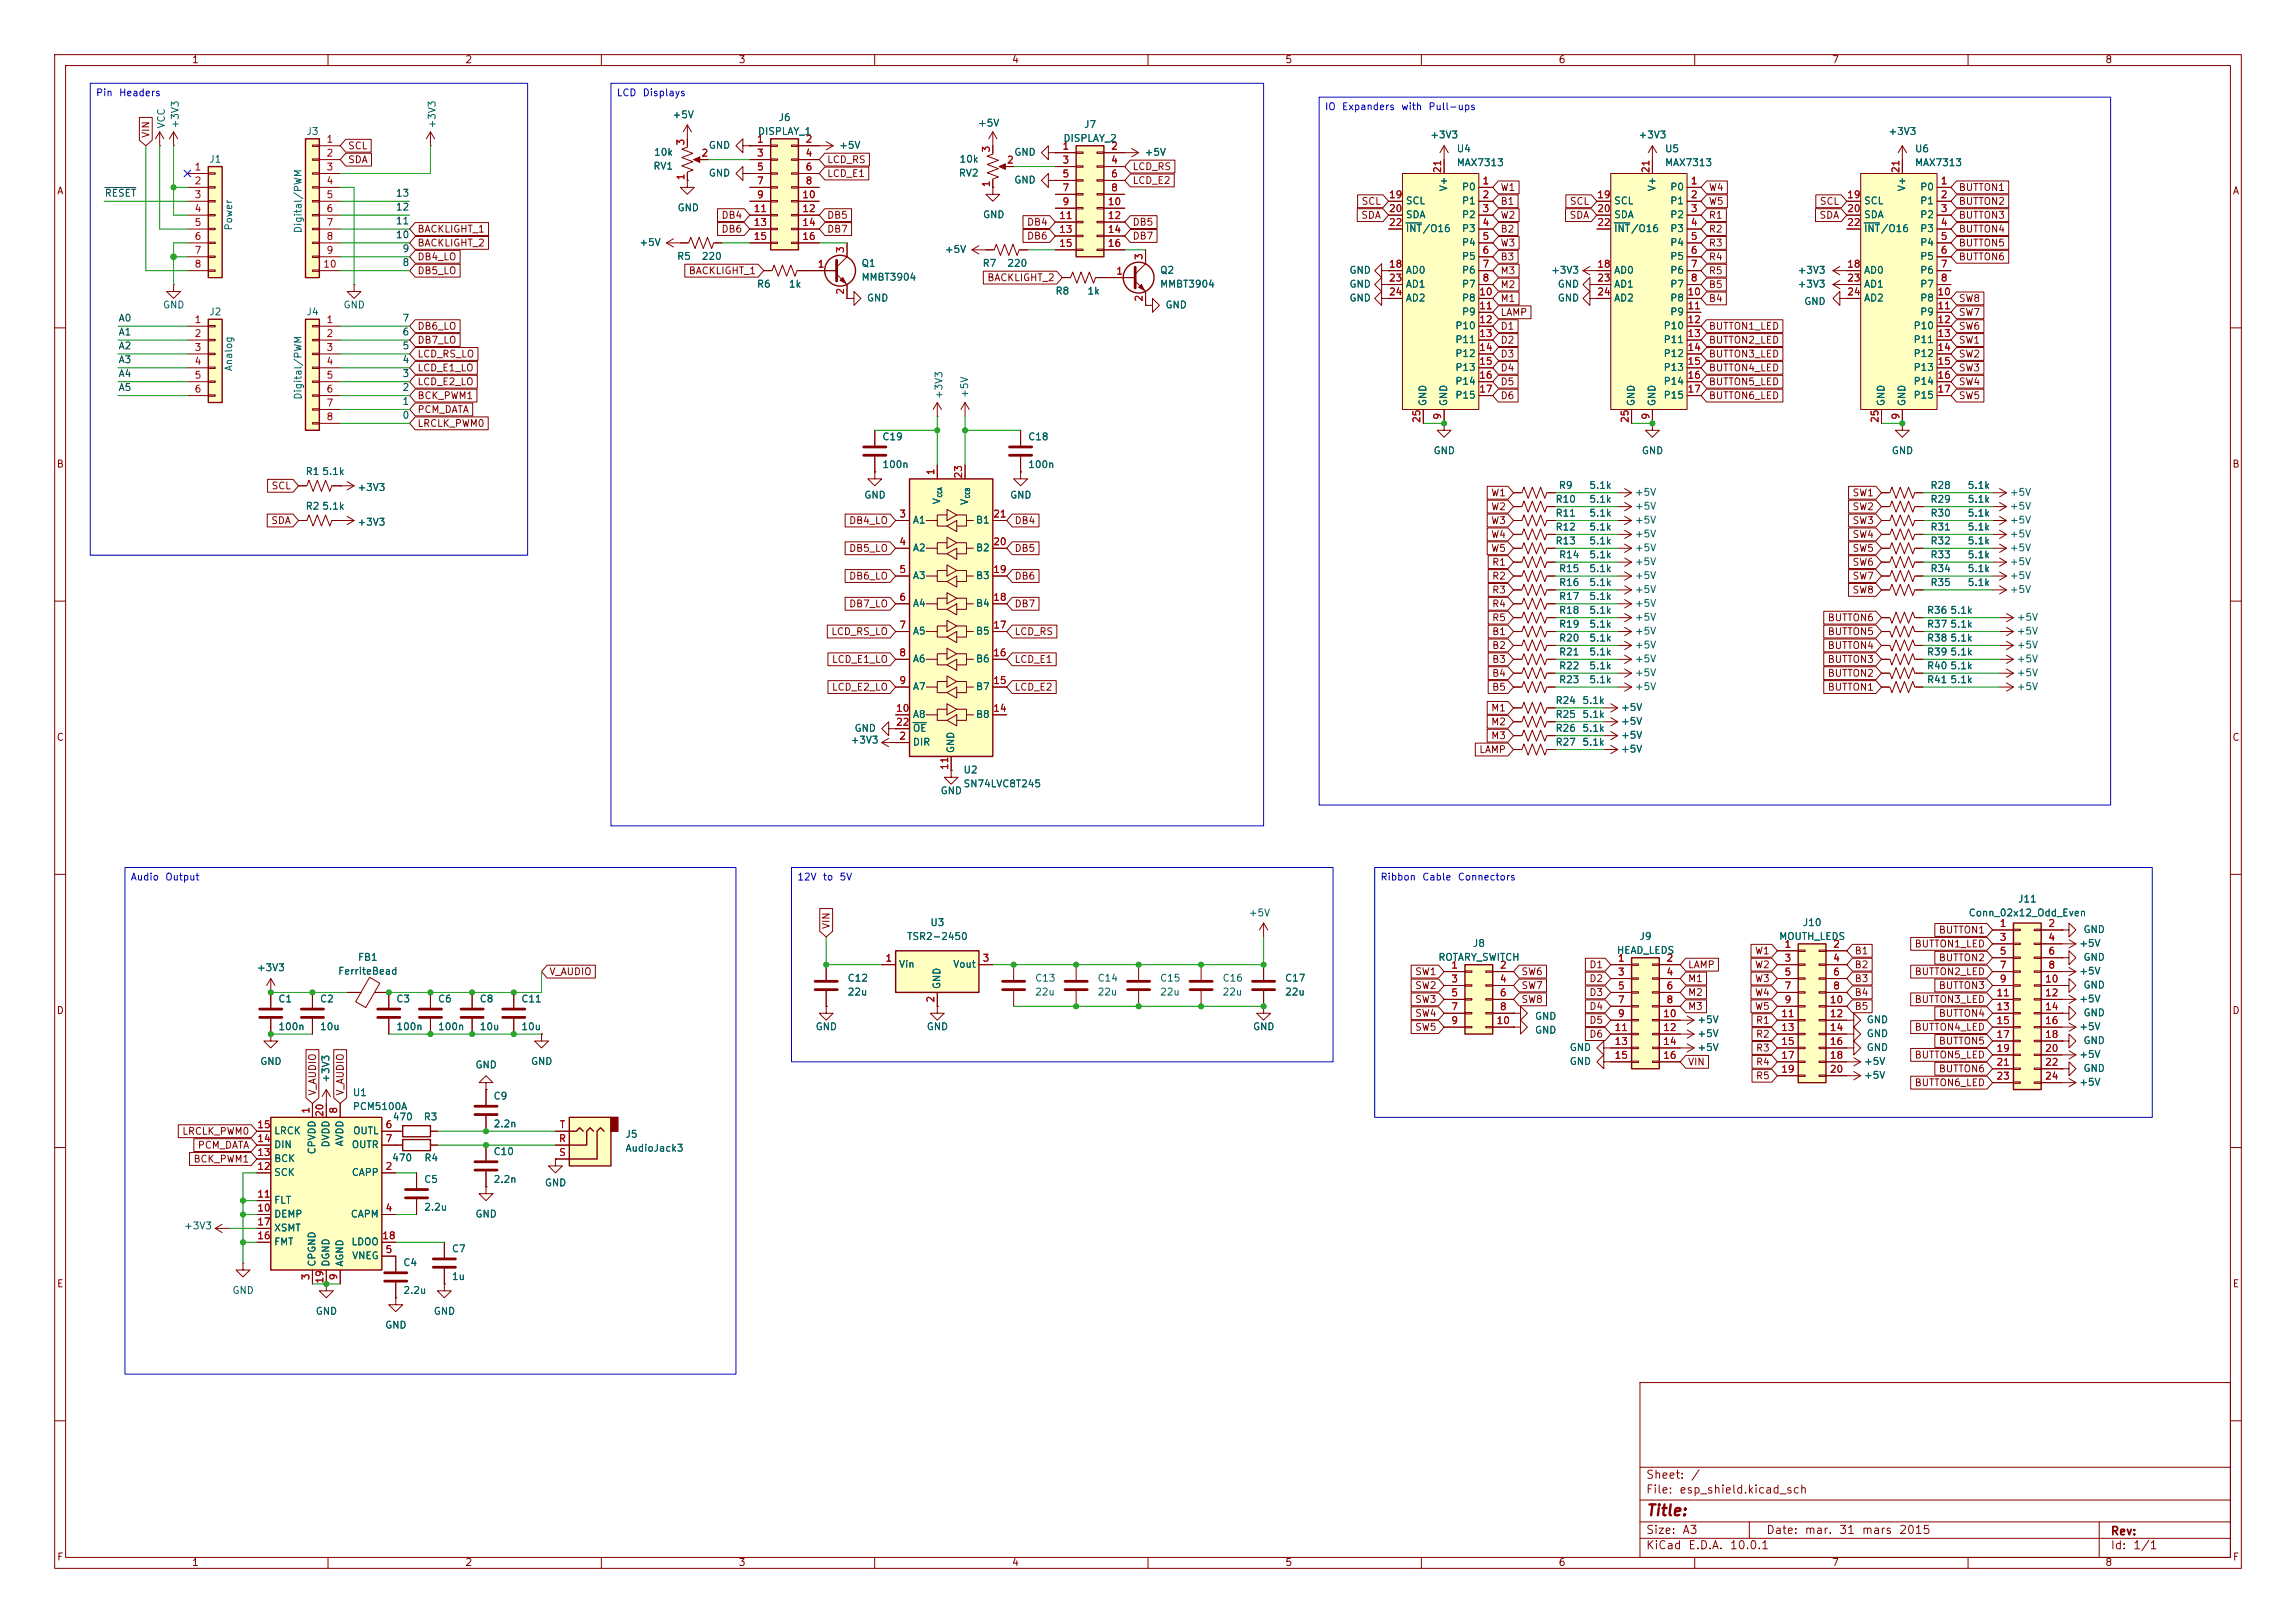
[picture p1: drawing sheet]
<svg xmlns="http://www.w3.org/2000/svg" width="420mm" height="297mm" viewBox="0 0 420 297" stroke-linecap="round" stroke-linejoin="round" font-family="sans-serif">
<defs><g id="words">
<text font-size="2" fill="#840000" x="301" y="277.9">Title:</text>
<g font-size="1.5" fill="#840000">
<text x="301" y="273.7">File:</text>
<text x="301" y="271">Sheet:</text>
<text x="307.1" y="273.7">esp_shield.kicad_sch</text>
<text x="309.2" y="271">/</text>
<text x="301" y="281.1">Size:</text>
<text x="307.6" y="281.1">A3</text>
<text x="323" y="281.1">Date:</text>
<text x="330" y="281.1">mar.</text>
<text x="336.3" y="281.1">31</text>
<text x="340.5" y="281.1">mars</text>
<text x="347.3" y="281.1">2015</text>
<text x="386" y="281.3">Rev:</text>
<text x="301" y="283.9">KiCad</text>
<text x="308.7" y="283.9">E.D.A.</text>
<text x="316.3" y="283.9">10.0.1</text>
<text x="386" y="283.9">Id:</text>
<text x="390.1" y="283.9">1/1</text>
</g>
<g font-size="1.3" fill="#840000">
<text x="35" y="11.9">1</text>
<text x="85" y="11.9">2</text>
<text x="135" y="11.9">3</text>
<text x="185" y="11.9">4</text>
<text x="235" y="11.9">5</text>
<text x="285" y="11.9">6</text>
<text x="335" y="11.9">7</text>
<text x="385" y="11.9">8</text>
<text x="27.6" y="25.3" transform="rotate(-90 27.6 25.3)">VIN</text>
<text x="63.6" y="27.6">SCL</text>
<text x="10.3" y="35.9">A</text>
<text x="63.6" y="30.2">SDA</text>
<text x="151.2" y="30.2">LCD_RS</text>
<text x="151.2" y="32.7">LCD_E1</text>
<text x="207.1" y="34">LCD_E2</text>
<text x="207.1" y="31.4">LCD_RS</text>
<text x="274.4" y="35.2">W1</text>
<text x="312.5" y="35.2">W4</text>
<text x="358.2" y="35.2">BUTTON1</text>
<text x="408.3" y="35.9">A</text>
<text x="131.9" y="40.3">DB4</text>
<text x="151.2" y="40.3">DB5</text>
<text x="187.8" y="41.6">DB4</text>
<text x="207.1" y="41.6">DB5</text>
<text x="248.9" y="40.3">SDA</text>
<text x="249" y="37.8">SCL</text>
<text x="274.4" y="37.8">B1</text>
<text x="274.4" y="40.3">W2</text>
<text x="287" y="40.3">SDA</text>
<text x="287.1" y="37.8">SCL</text>
<text x="312.5" y="37.8">W5</text>
<text x="312.5" y="40.3">R1</text>
<text x="332.7" y="40.3">SDA</text>
<text x="332.8" y="37.8">SCL</text>
<text x="358.2" y="37.8">BUTTON2</text>
<text x="358.2" y="40.3">BUTTON3</text>
<text x="76.3" y="42.9">BACKLIGHT_1</text>
<text x="76.3" y="45.4">BACKLIGHT_2</text>
<text x="76.3" y="47.9">DB4_LO</text>
<text x="131.9" y="42.9">DB6</text>
<text x="151.2" y="42.9">DB7</text>
<text x="187.8" y="44.1">DB6</text>
<text x="207.1" y="44.1">DB7</text>
<text x="274.4" y="45.4">W3</text>
<text x="274.4" y="47.9">B3</text>
<text x="274.4" y="42.9">B2</text>
<text x="312.5" y="42.9">R2</text>
<text x="312.5" y="45.4">R3</text>
<text x="312.5" y="47.9">R4</text>
<text x="358.2" y="45.4">BUTTON5</text>
<text x="358.2" y="42.9">BUTTON4</text>
<text x="358.2" y="47.9">BUTTON6</text>
<text x="76.3" y="50.5">DB5_LO</text>
<text x="125.9" y="50.5">BACKLIGHT_1</text>
<text x="180.5" y="51.8">BACKLIGHT_2</text>
<text x="274.4" y="53">M2</text>
<text x="274.4" y="50.5">M3</text>
<text x="312.5" y="53">B5</text>
<text x="312.5" y="50.5">R5</text>
<text x="274.4" y="55.6">M1</text>
<text x="274.4" y="58.1">LAMP</text>
<text x="312.5" y="55.6">B4</text>
<text x="358.2" y="58.1">SW7</text>
<text x="358.2" y="55.6">SW8</text>
<text x="76.3" y="60.6">DB6_LO</text>
<text x="76.3" y="63.2">DB7_LO</text>
<text x="76.3" y="65.7">LCD_RS_LO</text>
<text x="274.4" y="60.6">D1</text>
<text x="274.4" y="63.2">D2</text>
<text x="274.4" y="65.7">D3</text>
<text x="312.5" y="65.7">BUTTON3_LED</text>
<text x="312.5" y="63.2">BUTTON2_LED</text>
<text x="312.5" y="60.6">BUTTON1_LED</text>
<text x="358.2" y="63.2">SW1</text>
<text x="358.2" y="65.7">SW2</text>
<text x="358.2" y="60.6">SW6</text>
<text x="76.3" y="70.8">LCD_E2_LO</text>
<text x="76.3" y="68.3">LCD_E1_LO</text>
<text x="274.4" y="70.8">D5</text>
<text x="274.4" y="68.3">D4</text>
<text x="312.5" y="70.8">BUTTON5_LED</text>
<text x="312.5" y="68.3">BUTTON4_LED</text>
<text x="358.2" y="68.3">SW3</text>
<text x="358.2" y="70.8">SW4</text>
<text x="76.3" y="73.3">BCK_PWM1</text>
<text x="76.3" y="75.9">PCM_DATA</text>
<text x="274.4" y="73.3">D6</text>
<text x="312.5" y="73.3">BUTTON6_LED</text>
<text x="358.2" y="73.3">SW5</text>
<text x="76.3" y="78.4">LRCLK_PWM0</text>
<text x="10.3" y="85.9">B</text>
<text x="49.6" y="89.9">SCL</text>
<text x="408.2" y="85.9">B</text>
<text x="272.7" y="91.1">W1</text>
<text x="272.7" y="93.7">W2</text>
<text x="338.8" y="91.1">SW1</text>
<text x="338.8" y="93.7">SW2</text>
<text x="49.5" y="96.2">SDA</text>
<text x="155.2" y="96.2">DB4_LO</text>
<text x="155.2" y="101.3">DB5_LO</text>
<text x="185.5" y="96.2">DB4</text>
<text x="185.5" y="101.3">DB5</text>
<text x="272.7" y="96.2">W3</text>
<text x="272.7" y="101.3">W5</text>
<text x="272.7" y="98.7">W4</text>
<text x="338.8" y="101.3">SW5</text>
<text x="338.8" y="98.7">SW4</text>
<text x="338.8" y="96.2">SW3</text>
<text x="155.2" y="106.4">DB6_LO</text>
<text x="185.5" y="106.4">DB6</text>
<text x="272.8" y="106.4">R2</text>
<text x="272.8" y="103.8">R1</text>
<text x="338.8" y="106.4">SW7</text>
<text x="338.8" y="103.8">SW6</text>
<text x="155.2" y="111.4">DB7_LO</text>
<text x="185.5" y="111.4">DB7</text>
<text x="272.8" y="114">R5</text>
<text x="272.8" y="108.9">R3</text>
<text x="272.8" y="111.4">R4</text>
<text x="334.2" y="114">BUTTON6</text>
<text x="338.8" y="108.9">SW8</text>
<text x="152" y="116.5">LCD_RS_LO</text>
<text x="185.5" y="116.5">LCD_RS</text>
<text x="272.8" y="119.1">B2</text>
<text x="272.8" y="116.5">B1</text>
<text x="334.2" y="116.5">BUTTON5</text>
<text x="334.2" y="119.1">BUTTON4</text>
<text x="152.1" y="121.6">LCD_E1_LO</text>
<text x="185.5" y="121.6">LCD_E1</text>
<text x="272.8" y="124.1">B4</text>
<text x="272.8" y="121.6">B3</text>
<text x="334.2" y="121.6">BUTTON3</text>
<text x="334.2" y="124.1">BUTTON2</text>
<text x="152.1" y="126.7">LCD_E2_LO</text>
<text x="185.5" y="126.7">LCD_E2</text>
<text x="272.7" y="130.5">M1</text>
<text x="272.8" y="126.7">B5</text>
<text x="334.2" y="126.7">BUTTON1</text>
<text x="10.3" y="135.9">C</text>
<text x="272.7" y="135.6">M3</text>
<text x="272.7" y="133">M2</text>
<text x="408.2" y="135.9">C</text>
<text x="270.5" y="138.1">LAMP</text>
<text x="152.1" y="170.1" transform="rotate(-90 152.1 170.1)">VIN</text>
<text x="350.1" y="173.7">BUTTON1_LED</text>
<text x="354.5" y="171.1">BUTTON1</text>
<text x="100.4" y="178.8">V_AUDIO</text>
<text x="258.8" y="178.8">SW1</text>
<text x="278.2" y="178.8">SW6</text>
<text x="290.6" y="177.5">D1</text>
<text x="308.7" y="177.5">LAMP</text>
<text x="320.9" y="174.9">W1</text>
<text x="320.9" y="177.5">W2</text>
<text x="339.2" y="177.5">B2</text>
<text x="339.2" y="174.9">B1</text>
<text x="350.1" y="178.8">BUTTON2_LED</text>
<text x="354.5" y="176.2">BUTTON2</text>
<text x="10.3" y="185.9">D</text>
<text x="258.8" y="181.3">SW2</text>
<text x="258.8" y="183.8">SW3</text>
<text x="278.2" y="183.8">SW8</text>
<text x="278.2" y="181.3">SW7</text>
<text x="290.6" y="185.1">D4</text>
<text x="290.6" y="180">D2</text>
<text x="290.6" y="182.6">D3</text>
<text x="308.7" y="180">M1</text>
<text x="308.7" y="185.1">M3</text>
<text x="308.7" y="182.6">M2</text>
<text x="320.9" y="180">W3</text>
<text x="320.9" y="185.1">W5</text>
<text x="320.9" y="182.6">W4</text>
<text x="339.2" y="180">B3</text>
<text x="339.2" y="182.6">B4</text>
<text x="339.2" y="185.1">B5</text>
<text x="350.1" y="183.8">BUTTON3_LED</text>
<text x="354.5" y="181.3">BUTTON3</text>
<text x="408.2" y="185.9">D</text>
<text x="258.8" y="186.4">SW4</text>
<text x="258.8" y="188.9">SW5</text>
<text x="290.6" y="190.2">D6</text>
<text x="290.6" y="187.6">D5</text>
<text x="321.1" y="187.6">R1</text>
<text x="321.1" y="190.2">R2</text>
<text x="350.1" y="188.9">BUTTON4_LED</text>
<text x="354.5" y="186.4">BUTTON4</text>
<text x="354.5" y="191.5">BUTTON5</text>
<text x="308.7" y="195.3">VIN</text>
<text x="321.1" y="192.7">R3</text>
<text x="321.1" y="195.3">R4</text>
<text x="321.1" y="197.8">R5</text>
<text x="350.1" y="194">BUTTON5_LED</text>
<text x="354.5" y="196.5">BUTTON6</text>
<text x="58.1" y="200.6" transform="rotate(-90 58.1 200.6)">V_AUDIO</text>
<text x="63.2" y="200.6" transform="rotate(-90 63.2 200.6)">V_AUDIO</text>
<text x="350.1" y="199.1">BUTTON6_LED</text>
<text x="33.2" y="208">LRCLK_PWM0</text>
<text x="35.3" y="213">BCK_PWM1</text>
<text x="36.1" y="210.5">PCM_DATA</text>
<text x="10.3" y="235.9">E</text>
<text x="408.3" y="235.9">E</text>
<text x="10.3" y="285.9">F</text>
<text x="35" y="286.9">1</text>
<text x="85" y="286.9">2</text>
<text x="135" y="286.9">3</text>
<text x="185" y="286.9">4</text>
<text x="235" y="286.9">5</text>
<text x="285" y="286.9">6</text>
<text x="335" y="286.9">7</text>
<text x="385" y="286.9">8</text>
<text x="408.3" y="285.9">F</text>
</g>
<g font-size="1.3" fill="#0000c2">
<text x="17.5" y="17.9">Pin</text>
<text x="21.7" y="17.9">Headers</text>
<text x="112.7" y="17.9">LCD</text>
<text x="117.5" y="17.9">Displays</text>
<text x="242.3" y="20.5">IO</text>
<text x="245.4" y="20.5">Expanders</text>
<text x="256.2" y="20.5">with</text>
<text x="261.2" y="20.5">Pull-ups</text>
<text x="23.8" y="161.4">Audio</text>
<text x="30.1" y="161.4">Output</text>
<text x="145.7" y="161.4">12V</text>
<text x="150.4" y="161.4">to</text>
<text x="153.5" y="161.4">5V</text>
<text x="252.4" y="161.4">Ribbon</text>
<text x="260.1" y="161.4">Cable</text>
<text x="266.5" y="161.4">Connectors</text>
</g>
<g font-size="1.3" fill="#006464">
<text x="30.5" y="23.6" transform="rotate(-90 30.5 23.6)">VCC</text>
<text x="33" y="23.6" transform="rotate(-90 33 23.6)">+3V3</text>
<text x="80" y="23.6" transform="rotate(-90 80 23.6)">+3V3</text>
<text x="122.9" y="21.9">+5V</text>
<text x="142.3" y="22.5">J6</text>
<text x="178.8" y="23.5">+5V</text>
<text x="198.2" y="23.7">J7</text>
<text x="56" y="25">J3</text>
<text x="119.5" y="28.8">10k</text>
<text x="129.5" y="27.5">GND</text>
<text x="138.5" y="25">DISPLAY_1</text>
<text x="153.4" y="27.5">+5V</text>
<text x="185.4" y="28.8">GND</text>
<text x="194.4" y="26.3">DISPLAY_2</text>
<text x="209.3" y="28.8">+5V</text>
<text x="261.5" y="25.6">+3V3</text>
<text x="266.4" y="28.2">U4</text>
<text x="299.6" y="25.6">+3V3</text>
<text x="304.5" y="28.2">U5</text>
<text x="345.3" y="25">+3V3</text>
<text x="350.2" y="28.2">U6</text>
<text x="38.2" y="30.1">J1</text>
<text x="119.4" y="31.3">RV1</text>
<text x="129.5" y="32.6">GND</text>
<text x="175.3" y="32.6">RV2</text>
<text x="175.4" y="30.1">10k</text>
<text x="185.4" y="33.9">GND</text>
<text x="265" y="35.1" transform="rotate(-90 265 35.1)">V+</text>
<text x="266.4" y="30.7">MAX7313</text>
<text x="267.3" y="35.2">P0</text>
<text x="303.1" y="35.1" transform="rotate(-90 303.1 35.1)">V+</text>
<text x="304.5" y="30.7">MAX7313</text>
<text x="305.4" y="35.2">P0</text>
<text x="348.8" y="35.1" transform="rotate(-90 348.8 35.1)">V+</text>
<text x="350.2" y="30.7">MAX7313</text>
<text x="351.1" y="35.2">P0</text>
<text x="123.8" y="39">GND</text>
<text x="179.7" y="40.2">GND</text>
<text x="257" y="37.7">SCL</text>
<text x="257" y="40.2">SDA</text>
<text x="267.3" y="37.7">P1</text>
<text x="267.3" y="40.2">P2</text>
<text x="295.1" y="37.7">SCL</text>
<text x="295.1" y="40.2">SDA</text>
<text x="305.4" y="37.7">P1</text>
<text x="305.4" y="40.2">P2</text>
<text x="340.9" y="37.7">SCL</text>
<text x="340.9" y="40.2">SDA</text>
<text x="351.1" y="37.7">P1</text>
<text x="351.1" y="40.2">P2</text>
<text x="42.8" y="42.3" transform="rotate(-90 42.8 42.3)">Power</text>
<text x="55.5" y="42.8" transform="rotate(-90 55.5 42.8)">Digital/PWM</text>
<text x="116.8" y="45.3">+5V</text>
<text x="123.8" y="47.9">R5</text>
<text x="128.3" y="47.9">220</text>
<text x="172.7" y="46.6">+5V</text>
<text x="257" y="42.8">INT/O16</text>
<text x="267.3" y="42.8">P3</text>
<text x="267.3" y="45.3">P4</text>
<text x="267.3" y="47.9">P5</text>
<text x="295.1" y="42.8">INT/O16</text>
<text x="305.4" y="42.8">P3</text>
<text x="305.4" y="45.3">P4</text>
<text x="305.4" y="47.9">P5</text>
<text x="340.9" y="42.8">INT/O16</text>
<text x="351.1" y="42.8">P3</text>
<text x="351.1" y="45.3">P4</text>
<text x="351.1" y="47.9">P5</text>
<text x="138.4" y="52.9">R6</text>
<text x="144.2" y="52.9">1k</text>
<text x="157.5" y="49.1">Q1</text>
<text x="157.5" y="51.7">MMBT3904</text>
<text x="179.6" y="49.1">R7</text>
<text x="184.1" y="49.1">220</text>
<text x="212.1" y="50.4">Q2</text>
<text x="212.1" y="52.9">MMBT3904</text>
<text x="246.7" y="50.4">GND</text>
<text x="246.7" y="52.9">GND</text>
<text x="257" y="50.4">AD0</text>
<text x="257" y="52.9">AD1</text>
<text x="267.3" y="50.4">P6</text>
<text x="267.3" y="52.9">P7</text>
<text x="283.6" y="50.4">+3V3</text>
<text x="284.8" y="52.9">GND</text>
<text x="295.1" y="50.4">AD0</text>
<text x="295.1" y="52.9">AD1</text>
<text x="305.4" y="50.4">P6</text>
<text x="305.4" y="52.9">P7</text>
<text x="328.7" y="52.9">+3V3</text>
<text x="328.7" y="50.4">+3V3</text>
<text x="340.9" y="50.4">AD0</text>
<text x="340.9" y="52.9">AD1</text>
<text x="351.1" y="50.4">P6</text>
<text x="351.1" y="52.9">P7</text>
<text x="29.7" y="56.7">GND</text>
<text x="38.2" y="58">J2</text>
<text x="56" y="58">J4</text>
<text x="62.7" y="56.7">GND</text>
<text x="158.5" y="55.5">GND</text>
<text x="193" y="54.2">R8</text>
<text x="198.8" y="54.2">1k</text>
<text x="213.1" y="56.7">GND</text>
<text x="246.7" y="55.5">GND</text>
<text x="257" y="55.5">AD2</text>
<text x="267.3" y="55.5">P8</text>
<text x="267.3" y="58">P9</text>
<text x="284.8" y="55.5">GND</text>
<text x="295.1" y="55.5">AD2</text>
<text x="305.4" y="55.5">P8</text>
<text x="305.4" y="58">P9</text>
<text x="329.9" y="56.1">GND</text>
<text x="340.9" y="55.5">AD2</text>
<text x="351.1" y="55.5">P8</text>
<text x="351.1" y="58">P9</text>
<text x="266.1" y="60.6">P10</text>
<text x="266.1" y="63.1">P11</text>
<text x="266.1" y="65.6">P12</text>
<text x="304.2" y="60.6">P10</text>
<text x="304.2" y="63.1">P11</text>
<text x="304.2" y="65.6">P12</text>
<text x="349.9" y="60.6">P10</text>
<text x="349.9" y="63.1">P11</text>
<text x="349.9" y="65.6">P12</text>
<text x="42.8" y="68" transform="rotate(-90 42.8 68)">Analog</text>
<text x="266.1" y="68.2">P13</text>
<text x="266.1" y="70.7">P14</text>
<text x="304.2" y="68.2">P13</text>
<text x="304.2" y="70.7">P14</text>
<text x="349.9" y="68.2">P13</text>
<text x="349.9" y="70.7">P14</text>
<text x="55.5" y="73.2" transform="rotate(-90 55.5 73.2)">Digital/PWM</text>
<text x="172.7" y="73.1" transform="rotate(-90 172.7 73.1)">+3V3</text>
<text x="177.4" y="72.9" transform="rotate(-90 177.4 72.9)">+5V</text>
<text x="261.2" y="74.4" transform="rotate(-90 261.2 74.4)">GND</text>
<text x="265" y="74.4" transform="rotate(-90 265 74.4)">GND</text>
<text x="266.1" y="73.3">P15</text>
<text x="299.3" y="74.4" transform="rotate(-90 299.3 74.4)">GND</text>
<text x="303.1" y="74.4" transform="rotate(-90 303.1 74.4)">GND</text>
<text x="304.2" y="73.3">P15</text>
<text x="345" y="74.4" transform="rotate(-90 345 74.4)">GND</text>
<text x="348.8" y="74.4" transform="rotate(-90 348.8 74.4)">GND</text>
<text x="349.9" y="73.3">P15</text>
<text x="161.3" y="80.9">C19</text>
<text x="188" y="80.9">C18</text>
<text x="262.1" y="83.4">GND</text>
<text x="300.2" y="83.4">GND</text>
<text x="345.9" y="83.4">GND</text>
<text x="55.8" y="87.2">R1</text>
<text x="58.8" y="87.2">5.1k</text>
<text x="161.3" y="86">100n</text>
<text x="188" y="86">100n</text>
<text x="285" y="89.8">R9</text>
<text x="290.6" y="89.8">5.1k</text>
<text x="353" y="89.8">R28</text>
<text x="359.8" y="89.8">5.1k</text>
<text x="55.8" y="93.6">R2</text>
<text x="58.8" y="93.6">5.1k</text>
<text x="65.3" y="90.1">+3V3</text>
<text x="158" y="91.5">GND</text>
<text x="172.3" y="92.4" transform="rotate(-90 172.3 92.4)">V</text>
<text x="177.4" y="92.5" transform="rotate(-90 177.4 92.5)">V</text>
<text x="184.7" y="91.5">GND</text>
<text x="284.4" y="92.3">R10</text>
<text x="284.4" y="94.8">R11</text>
<text x="290.6" y="92.3">5.1k</text>
<text x="290.6" y="94.8">5.1k</text>
<text x="299" y="93.6">+5V</text>
<text x="299" y="91">+5V</text>
<text x="353" y="92.3">R29</text>
<text x="353" y="94.8">R30</text>
<text x="359.8" y="92.3">5.1k</text>
<text x="359.8" y="94.8">5.1k</text>
<text x="367.5" y="91">+5V</text>
<text x="367.5" y="93.6">+5V</text>
<text x="65.3" y="96.5">+3V3</text>
<text x="166.9" y="96.1">A1</text>
<text x="166.9" y="101.2">A2</text>
<text x="178.4" y="101.2">B2</text>
<text x="178.4" y="96.1">B1</text>
<text x="284.4" y="99.9">R13</text>
<text x="284.4" y="97.4">R12</text>
<text x="290.6" y="99.9">5.1k</text>
<text x="290.6" y="97.4">5.1k</text>
<text x="299" y="96.1">+5V</text>
<text x="299" y="101.2">+5V</text>
<text x="299" y="98.7">+5V</text>
<text x="353" y="97.4">R31</text>
<text x="353" y="99.9">R32</text>
<text x="359.8" y="97.4">5.1k</text>
<text x="359.8" y="99.9">5.1k</text>
<text x="367.5" y="101.2">+5V</text>
<text x="367.5" y="96.1">+5V</text>
<text x="367.5" y="98.7">+5V</text>
<text x="166.9" y="106.3">A3</text>
<text x="178.4" y="106.3">B3</text>
<text x="285.1" y="107.5">R16</text>
<text x="285.1" y="105">R15</text>
<text x="285.1" y="102.5">R14</text>
<text x="290.6" y="107.5">5.1k</text>
<text x="290.6" y="105">5.1k</text>
<text x="290.6" y="102.5">5.1k</text>
<text x="299" y="103.7">+5V</text>
<text x="299" y="106.3">+5V</text>
<text x="353" y="105">R34</text>
<text x="353" y="107.5">R35</text>
<text x="353" y="102.5">R33</text>
<text x="359.8" y="105">5.1k</text>
<text x="359.8" y="107.5">5.1k</text>
<text x="359.8" y="102.5">5.1k</text>
<text x="367.5" y="106.3">+5V</text>
<text x="367.5" y="103.7">+5V</text>
<text x="166.9" y="111.4">A4</text>
<text x="178.4" y="111.4">B4</text>
<text x="285.1" y="110.1">R17</text>
<text x="285.1" y="112.6">R18</text>
<text x="290.6" y="110.1">5.1k</text>
<text x="290.6" y="112.6">5.1k</text>
<text x="299" y="108.8">+5V</text>
<text x="299" y="113.9">+5V</text>
<text x="299" y="111.4">+5V</text>
<text x="352.4" y="112.6">R36</text>
<text x="356.6" y="112.6">5.1k</text>
<text x="367.5" y="108.8">+5V</text>
<text x="368.8" y="113.9">+5V</text>
<text x="166.9" y="116.4">A5</text>
<text x="178.4" y="116.4">B5</text>
<text x="285.1" y="117.7">R20</text>
<text x="285.1" y="115.2">R19</text>
<text x="290.6" y="117.7">5.1k</text>
<text x="290.6" y="115.2">5.1k</text>
<text x="299" y="119">+5V</text>
<text x="299" y="116.4">+5V</text>
<text x="352.4" y="115.2">R37</text>
<text x="352.4" y="117.7">R38</text>
<text x="356.6" y="115.2">5.1k</text>
<text x="356.6" y="117.7">5.1k</text>
<text x="368.8" y="116.4">+5V</text>
<text x="368.8" y="119">+5V</text>
<text x="166.9" y="121.5">A6</text>
<text x="178.4" y="121.5">B6</text>
<text x="285.1" y="125.3">R23</text>
<text x="285.1" y="122.8">R22</text>
<text x="285.1" y="120.2">R21</text>
<text x="290.6" y="125.3">5.1k</text>
<text x="290.6" y="122.8">5.1k</text>
<text x="290.6" y="120.2">5.1k</text>
<text x="299" y="124.1">+5V</text>
<text x="299" y="121.5">+5V</text>
<text x="352.4" y="122.8">R40</text>
<text x="352.4" y="125.3">R41</text>
<text x="352.4" y="120.2">R39</text>
<text x="356.6" y="122.8">5.1k</text>
<text x="356.6" y="125.3">5.1k</text>
<text x="356.6" y="120.2">5.1k</text>
<text x="368.8" y="124.1">+5V</text>
<text x="368.8" y="121.5">+5V</text>
<text x="166.9" y="126.6">A7</text>
<text x="166.9" y="131.7">A8</text>
<text x="178.4" y="131.7">B8</text>
<text x="178.4" y="126.6">B7</text>
<text x="284.4" y="129.1">R24</text>
<text x="284.4" y="131.7">R25</text>
<text x="289.3" y="129.1">5.1k</text>
<text x="289.3" y="131.7">5.1k</text>
<text x="296.4" y="130.4">+5V</text>
<text x="299" y="126.6">+5V</text>
<text x="368.8" y="126.6">+5V</text>
<text x="155.5" y="136.4">+3V3</text>
<text x="156.2" y="134.2">GND</text>
<text x="166.9" y="136.8">DIR</text>
<text x="166.9" y="134.2">OE</text>
<text x="174.9" y="137.9" transform="rotate(-90 174.9 137.9)">GND</text>
<text x="284.4" y="136.8">R27</text>
<text x="284.4" y="134.2">R26</text>
<text x="289.3" y="136.8">5.1k</text>
<text x="289.3" y="134.2">5.1k</text>
<text x="296.4" y="132.9">+5V</text>
<text x="296.4" y="135.5">+5V</text>
<text x="176.1" y="141.8">U2</text>
<text x="296.4" y="138">+5V</text>
<text x="172" y="145.6">GND</text>
<text x="176.1" y="144.4">SN74LVC8T245</text>
<text x="228.3" y="168">+5V</text>
<text x="360" y="168">Conn_02x12_Odd_Even</text>
<text x="369" y="165.5">J11</text>
<text x="165.8" y="172.3">TSR2-2450</text>
<text x="170.1" y="169.8">U3</text>
<text x="269.3" y="173.6">J8</text>
<text x="299.8" y="172.3">J9</text>
<text x="325.4" y="172.3">MOUTH_LEDS</text>
<text x="329.7" y="169.8">J10</text>
<text x="380.2" y="173.6">+5V</text>
<text x="381" y="171">GND</text>
<text x="46.9" y="178">+3V3</text>
<text x="61.7" y="178.7">FerriteBead</text>
<text x="65.4" y="176.1">FB1</text>
<text x="154.9" y="179.9">C12</text>
<text x="164.3" y="177.4">Vin</text>
<text x="174.2" y="177.4">Vout</text>
<text x="189.2" y="179.9">C13</text>
<text x="200.7" y="179.9">C14</text>
<text x="212.1" y="179.9">C15</text>
<text x="223.5" y="179.9">C16</text>
<text x="235" y="179.9">C17</text>
<text x="263" y="176.1">ROTARY_SWITCH</text>
<text x="295.7" y="174.9">HEAD_LEDS</text>
<text x="380.2" y="178.7">+5V</text>
<text x="381" y="176.1">GND</text>
<text x="50.8" y="183.7">C1</text>
<text x="58.4" y="183.7">C2</text>
<text x="72.4" y="183.7">C3</text>
<text x="80" y="183.7">C6</text>
<text x="87.6" y="183.7">C8</text>
<text x="95.3" y="183.7">C11</text>
<text x="154.9" y="182.5">22u</text>
<text x="172.3" y="181.1" transform="rotate(-90 172.3 181.1)">GND</text>
<text x="189.2" y="182.5">22u</text>
<text x="200.7" y="182.5">22u</text>
<text x="212.1" y="182.5">22u</text>
<text x="223.5" y="182.5">22u</text>
<text x="235" y="182.5">22u</text>
<text x="380.2" y="183.7">+5V</text>
<text x="381" y="181.2">GND</text>
<text x="50.8" y="188.8">100n</text>
<text x="58.4" y="188.8">10u</text>
<text x="72.4" y="188.8">100n</text>
<text x="80" y="188.8">100n</text>
<text x="87.6" y="188.8">10u</text>
<text x="95.3" y="188.8">10u</text>
<text x="149.1" y="188.8">GND</text>
<text x="169.4" y="188.8">GND</text>
<text x="229.1" y="188.8">GND</text>
<text x="280.7" y="186.9">GND</text>
<text x="280.7" y="189.5">GND</text>
<text x="310.4" y="190.1">+5V</text>
<text x="310.4" y="187.6">+5V</text>
<text x="341.4" y="190.1">GND</text>
<text x="341.4" y="187.6">GND</text>
<text x="380.2" y="188.8">+5V</text>
<text x="381" y="191.4">GND</text>
<text x="381" y="186.3">GND</text>
<text x="47.5" y="195.2">GND</text>
<text x="86.9" y="195.8">GND</text>
<text x="97" y="195.2">GND</text>
<text x="287" y="192.6">GND</text>
<text x="287" y="195.2">GND</text>
<text x="310.4" y="192.6">+5V</text>
<text x="340.9" y="195.2">+5V</text>
<text x="340.9" y="197.7">+5V</text>
<text x="341.4" y="192.6">GND</text>
<text x="380.2" y="193.9">+5V</text>
<text x="381" y="196.4">GND</text>
<text x="60.6" y="198.2" transform="rotate(-90 60.6 198.2)">+3V3</text>
<text x="64.4" y="200.9">U1</text>
<text x="64.4" y="203.4">PCM5100A</text>
<text x="90.2" y="201.5">C9</text>
<text x="380.2" y="199">+5V</text>
<text x="50" y="207.9">LRCK</text>
<text x="63.1" y="209.9" transform="rotate(-90 63.1 209.9)">AVDD</text>
<text x="64.5" y="207.9">OUTL</text>
<text x="71.7" y="205.3">470</text>
<text x="77.4" y="205.3">R3</text>
<text x="90.2" y="206.6">2.2n</text>
<text x="114.3" y="208.5">J5</text>
<text x="50" y="215.5">SCK</text>
<text x="50" y="213">BCK</text>
<text x="50" y="210.4">DIN</text>
<text x="58" y="211.3" transform="rotate(-90 58 211.3)">CPVDD</text>
<text x="60.6" y="210.1" transform="rotate(-90 60.6 210.1)">DVDD</text>
<text x="64.2" y="215.5">CAPP</text>
<text x="64.2" y="210.4">OUTR</text>
<text x="71.6" y="212.8">470</text>
<text x="77.5" y="212.8">R4</text>
<text x="90.2" y="211.7">C10</text>
<text x="114.3" y="211">AudioJack3</text>
<text x="50" y="220.6">FLT</text>
<text x="77.5" y="216.8">C5</text>
<text x="77.5" y="221.8">2.2u</text>
<text x="90.2" y="216.8">2.2n</text>
<text x="99.6" y="217.4">GND</text>
<text x="33.6" y="225.3">+3V3</text>
<text x="50" y="223.1">DEMP</text>
<text x="50" y="225.7">XSMT</text>
<text x="64.1" y="223.1">CAPM</text>
<text x="86.9" y="223.1">GND</text>
<text x="50" y="228.2">FMT</text>
<text x="58" y="231.9" transform="rotate(-90 58 231.9)">CPGND</text>
<text x="60.6" y="231.9" transform="rotate(-90 60.6 231.9)">DGND</text>
<text x="63.1" y="231.9" transform="rotate(-90 63.1 231.9)">AGND</text>
<text x="64.2" y="228.2">LDOO</text>
<text x="64.3" y="230.7">VNEG</text>
<text x="73.7" y="232">C4</text>
<text x="82.6" y="229.5">C7</text>
<text x="42.4" y="237.1">GND</text>
<text x="73.7" y="237.1">2.2u</text>
<text x="82.6" y="234.5">1u</text>
<text x="57.7" y="240.9">GND</text>
<text x="70.4" y="243.4">GND</text>
<text x="79.2" y="240.9">GND</text>
</g>
<g font-size="1.3" fill="#a90000">
<text x="59.6" y="26.4">1</text>
<text x="59.6" y="29">2</text>
<text x="125.5" y="26.7" transform="rotate(-90 125.5 26.7)">3</text>
<text x="128.2" y="29">2</text>
<text x="138.4" y="26.4">1</text>
<text x="138.4" y="29">3</text>
<text x="147.2" y="26.4">2</text>
<text x="147.2" y="29">4</text>
<text x="181.4" y="28" transform="rotate(-90 181.4 28)">3</text>
<text x="194.2" y="27.7">1</text>
<text x="203.1" y="27.7">2</text>
<text x="35.5" y="31.5">1</text>
<text x="35.5" y="34">2</text>
<text x="59.6" y="31.5">3</text>
<text x="59.6" y="34">4</text>
<text x="125.5" y="33.1" transform="rotate(-90 125.5 33.1)">1</text>
<text x="138.4" y="31.5">5</text>
<text x="138.4" y="34">7</text>
<text x="147.2" y="31.5">6</text>
<text x="147.2" y="34">8</text>
<text x="181.4" y="34.4" transform="rotate(-90 181.4 34.4)">1</text>
<text x="184.1" y="30.2">2</text>
<text x="194.2" y="30.2">3</text>
<text x="194.2" y="32.8">5</text>
<text x="194.2" y="35.3">7</text>
<text x="203.1" y="30.2">4</text>
<text x="203.1" y="32.8">6</text>
<text x="203.1" y="35.3">8</text>
<text x="263.9" y="31.8" transform="rotate(-90 263.9 31.8)">21</text>
<text x="271.1" y="34">1</text>
<text x="302" y="31.8" transform="rotate(-90 302 31.8)">21</text>
<text x="309.2" y="34">1</text>
<text x="347.7" y="31.8" transform="rotate(-90 347.7 31.8)">21</text>
<text x="354.9" y="34">1</text>
<text x="35.5" y="36.6">3</text>
<text x="35.5" y="39.1">4</text>
<text x="35.5" y="41.7">5</text>
<text x="59.6" y="36.6">5</text>
<text x="59.6" y="39.1">6</text>
<text x="59.6" y="41.7">7</text>
<text x="137.8" y="39.1">11</text>
<text x="137.8" y="41.7">13</text>
<text x="138.4" y="36.6">9</text>
<text x="146.6" y="36.6">10</text>
<text x="146.6" y="39.1">12</text>
<text x="146.6" y="41.7">14</text>
<text x="193.6" y="40.4">11</text>
<text x="194.2" y="37.8">9</text>
<text x="202.5" y="37.8">10</text>
<text x="202.5" y="40.4">12</text>
<text x="254" y="36.6">19</text>
<text x="254" y="39.1">20</text>
<text x="254" y="41.7">22</text>
<text x="271.1" y="36.6">2</text>
<text x="271.1" y="39.1">3</text>
<text x="271.1" y="41.7">4</text>
<text x="292.1" y="36.6">19</text>
<text x="292.1" y="39.1">20</text>
<text x="292.1" y="41.7">22</text>
<text x="309.2" y="36.6">2</text>
<text x="309.2" y="39.1">3</text>
<text x="309.2" y="41.7">4</text>
<text x="337.8" y="36.6">19</text>
<text x="337.8" y="39.1">20</text>
<text x="337.8" y="41.7">22</text>
<text x="354.9" y="36.6">2</text>
<text x="354.9" y="39.1">3</text>
<text x="354.9" y="41.7">4</text>
<text x="35.5" y="44.2">6</text>
<text x="35.5" y="46.7">7</text>
<text x="59.6" y="44.2">8</text>
<text x="59.6" y="46.7">9</text>
<text x="137.8" y="44.2">15</text>
<text x="146.6" y="44.2">16</text>
<text x="154.7" y="46.4" transform="rotate(-90 154.7 46.4)">3</text>
<text x="193.6" y="42.9">13</text>
<text x="193.6" y="45.5">15</text>
<text x="202.5" y="42.9">14</text>
<text x="202.5" y="45.5">16</text>
<text x="209.3" y="47.7" transform="rotate(-90 209.3 47.7)">3</text>
<text x="271.1" y="44.2">5</text>
<text x="271.1" y="46.7">6</text>
<text x="309.2" y="44.2">5</text>
<text x="309.2" y="46.7">6</text>
<text x="354.9" y="44.2">5</text>
<text x="354.9" y="46.7">6</text>
<text x="35.5" y="49.3">8</text>
<text x="59" y="49.3">10</text>
<text x="149.5" y="49.3">1</text>
<text x="204.1" y="50.5">1</text>
<text x="254" y="49.3">18</text>
<text x="254" y="51.8">23</text>
<text x="271.1" y="49.3">7</text>
<text x="271.1" y="51.8">8</text>
<text x="292.1" y="49.3">18</text>
<text x="292.1" y="51.8">23</text>
<text x="309.2" y="49.3">7</text>
<text x="309.2" y="51.8">8</text>
<text x="337.8" y="49.3">18</text>
<text x="337.8" y="51.8">23</text>
<text x="354.9" y="49.3">7</text>
<text x="354.9" y="51.8">8</text>
<text x="35.5" y="59.4">1</text>
<text x="59.6" y="59.4">1</text>
<text x="154.7" y="54" transform="rotate(-90 154.7 54)">2</text>
<text x="209.3" y="55.3" transform="rotate(-90 209.3 55.3)">2</text>
<text x="254" y="54.4">24</text>
<text x="270.5" y="54.4">10</text>
<text x="270.5" y="56.9">11</text>
<text x="270.5" y="59.4">12</text>
<text x="292.1" y="54.4">24</text>
<text x="308.6" y="54.4">10</text>
<text x="308.6" y="56.9">11</text>
<text x="308.6" y="59.4">12</text>
<text x="337.8" y="54.4">24</text>
<text x="354.3" y="54.4">10</text>
<text x="354.3" y="56.9">11</text>
<text x="354.3" y="59.4">12</text>
<text x="35.5" y="62">2</text>
<text x="35.5" y="64.5">3</text>
<text x="59.6" y="62">2</text>
<text x="59.6" y="64.5">3</text>
<text x="270.5" y="62">13</text>
<text x="270.5" y="64.5">14</text>
<text x="308.6" y="62">13</text>
<text x="308.6" y="64.5">14</text>
<text x="354.3" y="62">13</text>
<text x="354.3" y="64.5">14</text>
<text x="35.5" y="67.1">4</text>
<text x="35.5" y="69.6">5</text>
<text x="59.6" y="67.1">4</text>
<text x="59.6" y="69.6">5</text>
<text x="270.5" y="67.1">15</text>
<text x="270.5" y="69.6">16</text>
<text x="308.6" y="67.1">15</text>
<text x="308.6" y="69.6">16</text>
<text x="354.3" y="67.1">15</text>
<text x="354.3" y="69.6">16</text>
<text x="35.5" y="72.1">6</text>
<text x="59.6" y="72.1">6</text>
<text x="59.6" y="74.7">7</text>
<text x="59.6" y="77.2">8</text>
<text x="260.1" y="77.5" transform="rotate(-90 260.1 77.5)">25</text>
<text x="263.9" y="76.9" transform="rotate(-90 263.9 76.9)">9</text>
<text x="270.5" y="72.1">17</text>
<text x="298.2" y="77.5" transform="rotate(-90 298.2 77.5)">25</text>
<text x="302" y="76.9" transform="rotate(-90 302 76.9)">9</text>
<text x="308.6" y="72.1">17</text>
<text x="343.9" y="77.5" transform="rotate(-90 343.9 77.5)">25</text>
<text x="347.7" y="76.9" transform="rotate(-90 347.7 76.9)">9</text>
<text x="354.3" y="72.1">17</text>
<text x="171.2" y="87.1" transform="rotate(-90 171.2 87.1)">1</text>
<text x="176.3" y="87.7" transform="rotate(-90 176.3 87.7)">23</text>
<text x="164.4" y="95">3</text>
<text x="181.6" y="95">21</text>
<text x="164.4" y="100.1">4</text>
<text x="181.6" y="100.1">20</text>
<text x="164.4" y="105.2">5</text>
<text x="181.6" y="105.2">19</text>
<text x="164.4" y="110.2">6</text>
<text x="181.6" y="110.2">18</text>
<text x="164.4" y="115.3">7</text>
<text x="181.6" y="115.3">17</text>
<text x="164.4" y="120.4">8</text>
<text x="164.4" y="125.5">9</text>
<text x="181.6" y="125.5">15</text>
<text x="181.6" y="120.4">16</text>
<text x="163.8" y="130.6">10</text>
<text x="181.6" y="130.6">14</text>
<text x="163.8" y="133.1">22</text>
<text x="164.4" y="135.6">2</text>
<text x="173.7" y="141" transform="rotate(-90 173.7 141)">11</text>
<text x="326.3" y="173.7">1</text>
<text x="335.2" y="173.7">2</text>
<text x="365.7" y="169.9">1</text>
<text x="365.7" y="172.5">3</text>
<text x="374.6" y="169.9">2</text>
<text x="374.6" y="172.5">4</text>
<text x="161.9" y="176.3">1</text>
<text x="179.6" y="176.3">3</text>
<text x="265.4" y="177.5">1</text>
<text x="274.2" y="177.5">2</text>
<text x="295.8" y="176.3">1</text>
<text x="295.8" y="178.8">3</text>
<text x="304.7" y="176.3">2</text>
<text x="304.7" y="178.8">4</text>
<text x="326.3" y="176.3">3</text>
<text x="326.3" y="178.8">5</text>
<text x="335.2" y="176.3">4</text>
<text x="335.2" y="178.8">6</text>
<text x="365.7" y="175">5</text>
<text x="365.7" y="177.5">7</text>
<text x="374.6" y="175">6</text>
<text x="374.6" y="177.5">8</text>
<text x="171.2" y="183.6" transform="rotate(-90 171.2 183.6)">2</text>
<text x="265.4" y="180.1">3</text>
<text x="265.4" y="182.6">5</text>
<text x="265.4" y="185.2">7</text>
<text x="274.2" y="180.1">4</text>
<text x="274.2" y="182.6">6</text>
<text x="274.2" y="185.2">8</text>
<text x="295.8" y="181.4">5</text>
<text x="295.8" y="183.9">7</text>
<text x="304.7" y="181.4">6</text>
<text x="304.7" y="183.9">8</text>
<text x="326.3" y="181.4">7</text>
<text x="326.3" y="183.9">9</text>
<text x="334.6" y="183.9">10</text>
<text x="335.2" y="181.4">8</text>
<text x="365.1" y="182.6">11</text>
<text x="365.1" y="185.2">13</text>
<text x="365.7" y="180.1">9</text>
<text x="374" y="180.1">10</text>
<text x="374" y="182.6">12</text>
<text x="374" y="185.2">14</text>
<text x="265.4" y="187.7">9</text>
<text x="273.6" y="187.7">10</text>
<text x="295.2" y="189">11</text>
<text x="295.2" y="191.5">13</text>
<text x="295.8" y="186.4">9</text>
<text x="304.1" y="186.4">10</text>
<text x="304.1" y="189">12</text>
<text x="304.1" y="191.5">14</text>
<text x="325.7" y="186.4">11</text>
<text x="325.7" y="189">13</text>
<text x="325.7" y="191.5">15</text>
<text x="334.6" y="186.4">12</text>
<text x="334.6" y="189">14</text>
<text x="334.6" y="191.5">16</text>
<text x="365.1" y="187.7">15</text>
<text x="365.1" y="190.2">17</text>
<text x="374" y="187.7">16</text>
<text x="374" y="190.2">18</text>
<text x="295.2" y="194.1">15</text>
<text x="304.1" y="194.1">16</text>
<text x="325.7" y="194.1">17</text>
<text x="325.7" y="196.6">19</text>
<text x="334.6" y="194.1">18</text>
<text x="334.6" y="196.6">20</text>
<text x="365.1" y="192.8">19</text>
<text x="365.1" y="195.3">21</text>
<text x="365.1" y="197.9">23</text>
<text x="374" y="192.8">20</text>
<text x="374" y="195.3">22</text>
<text x="374" y="197.9">24</text>
<text x="56.9" y="203.9" transform="rotate(-90 56.9 203.9)">1</text>
<text x="62" y="203.9" transform="rotate(-90 62 203.9)">8</text>
<text x="46.9" y="209.3">14</text>
<text x="46.9" y="206.8">15</text>
<text x="59.4" y="204.5" transform="rotate(-90 59.4 204.5)">20</text>
<text x="70.4" y="206.8">6</text>
<text x="70.4" y="209.3">7</text>
<text x="102.1" y="209.3">R</text>
<text x="102.3" y="206.8">T</text>
<text x="46.9" y="214.4">12</text>
<text x="46.9" y="211.8">13</text>
<text x="70.4" y="214.4">2</text>
<text x="102.2" y="211.8">S</text>
<text x="46.9" y="222">10</text>
<text x="46.9" y="219.5">11</text>
<text x="70.4" y="222">4</text>
<text x="46.9" y="227.1">16</text>
<text x="46.9" y="224.5">17</text>
<text x="69.8" y="227.1">18</text>
<text x="70.4" y="229.6">5</text>
<text x="56.9" y="234.4" transform="rotate(-90 56.9 234.4)">3</text>
<text x="59.4" y="235" transform="rotate(-90 59.4 235)">19</text>
<text x="62" y="234.4" transform="rotate(-90 62 234.4)">9</text>
</g>
<g font-size="1.3" fill="#0f0f0f">
<text x="19" y="36.3">RESET</text>
<text x="72.3" y="36.3">13</text>
<text x="72.3" y="38.8">12</text>
<text x="72.3" y="41.4">11</text>
<text x="72.3" y="43.9">10</text>
<text x="73.5" y="46.5">9</text>
<text x="73.5" y="49">8</text>
<text x="21.6" y="59.2">A0</text>
<text x="73.5" y="59.2">7</text>
<text x="21.6" y="61.7">A1</text>
<text x="21.6" y="64.2">A2</text>
<text x="73.5" y="61.7">6</text>
<text x="73.5" y="64.2">5</text>
<text x="21.6" y="69.3">A4</text>
<text x="21.6" y="71.9">A5</text>
<text x="21.6" y="66.8">A3</text>
<text x="73.5" y="66.8">4</text>
<text x="73.5" y="69.3">3</text>
<text x="73.5" y="71.9">2</text>
<text x="73.5" y="76.9">0</text>
<text x="73.5" y="74.4">1</text>
</g>
<g font-size=".8" fill="#006464">
<text x="172.5" y="91.1" transform="rotate(-90 172.5 91.1)">CCA</text>
<text x="177.6" y="91.2" transform="rotate(-90 177.6 91.2)">CCB</text>
</g>
</g></defs>
<g fill="none" stroke="#840000" stroke-width=".18">
<path d="M10 10h400v277h-400zM12 12h396v273h-396zM60 10v2M110 10v2M160 10v2M210 10v2M260 10v2M310 10v2M360 10v2M135.9 26.7v-1.3l-1.3 1.3 1.3 1.2v-1.2h1.3M137.2 26.7h.1M31.7 52.1v1.2h1.3l-1.3 1.3-1.2-1.3h1.2"/>
<path d="M31.7 52.1h.1M64.8 52.1v1.2h1.2l-1.2 1.3-1.3-1.3h1.3M64.8 52.1h.1M10 60h2M408 60h2M10 110h2M408 110h2M276.9 137.2h1.5l.4-1.1 .7 2.1 .8-2.1 .8 2.1 .7-2.1 .8 2.1 .4-1h1.5M10 160h2M408 160h2M307.3 189.2h2.6M307.3 186.7h2.6"/>
<path d="M308.6 188.5l1.3 .7M308.6 185.9l1.3 .8M309.9 189.2l-1.3 .8M309.9 186.7l-1.3 .8M10 210h2M408 210h2M300 253h108v32h-108zM10 260h2M300 278.5h108M300 274.5h108M300 268.5h108M320 278.5v3"/>
<path d="M384 278.5v6.5M408 260h2M60 285v2M110 285v2M160 285v2M210 285v2M260 285v2M300 281.5h108M310 285v2M360 285v2"/>
</g>
<path d="M55.9 58.4h2.5v20.3h-2.5z" fill="#ffffc2"/>
<path d="M55.9 58.4h2.5v20.3h-2.5z" fill="none" stroke="#840000" stroke-width=".25"/>
<g fill="none" stroke="#840000" stroke-width=".18">
<path d="M57.1 59.6h1.3v.2h-1.3zM58.4 59.7h3.8M57.1 62.1h1.3v.3h-1.3zM57.1 64.6h1.3v.3h-1.3zM57.1 67.2h1.3v.2h-1.3zM57.1 69.7h1.3v.3h-1.3zM57.1 72.3h1.3v.2h-1.3zM57.1 74.8h1.3v.3h-1.3zM57.1 77.3h1.3v.3h-1.3zM58.4 62.2h3.8M58.4 64.8h3.8M58.4 67.3h3.8"/>
<path d="M58.4 69.9h3.8M58.4 72.4h3.8M58.4 74.9h3.8M58.4 77.5h3.8"/>
</g>
<path d="M55.9 25.4h2.5v25.4h-2.5z" fill="#ffffc2"/>
<path d="M55.9 25.4h2.5v25.4h-2.5z" fill="none" stroke="#840000" stroke-width=".25"/>
<g fill="none" stroke="#840000" stroke-width=".18">
<path d="M57.1 26.5h1.3v.3h-1.3zM57.1 29.1h1.3v.2h-1.3zM57.1 31.6h1.3v.3h-1.3zM57.1 34.2h1.3v.2h-1.3zM57.1 36.7h1.3v.3h-1.3zM57.1 39.2h1.3v.3h-1.3zM58.4 26.7h3.8M58.4 29.2h3.8M58.4 31.8h3.8M58.4 34.3h3.8M58.4 36.8h3.8M58.4 39.4h3.8"/>
<path d="M57.1 41.8h1.3v.2h-1.3zM57.1 44.3h1.3v.3h-1.3zM57.1 46.9h1.3v.2h-1.3zM57.1 49.4h1.3v.3h-1.3zM58.4 41.9h3.8M58.4 44.5h3.8M58.4 47h3.8M58.4 49.5h3.8"/>
</g>
<path d="M38.1 58.4h2.5v15.3h-2.5z" fill="#ffffc2"/>
<path d="M38.1 58.4h2.5v15.3h-2.5z" fill="none" stroke="#840000" stroke-width=".25"/>
<g fill="none" stroke="#840000" stroke-width=".18">
<path d="M29.2 26.7h.1M29.2 24.1l-.8 1.3M29.2 24.1l.8 1.3M29.2 24.1v2.6M31.7 26.7h.1M31.7 24.1l-.7 1.3M31.7 24.1l.8 1.3M31.7 24.1v2.6M78.7 26.7h.1M78.7 24.1l-.7 1.3M78.7 24.1l.8 1.3M78.7 24.1v2.6"/>
<path d="M34.3 59.7h3.8M38.1 59.6h1.3v.2h-1.3zM180.3 45.7h1.6l.3-1 .8 2 .8-2 .7 2 .8-2 .8 2 .3-1h1.6M34.3 62.2h3.8M34.3 64.8h3.8M34.3 67.3h3.8M34.3 69.9h3.8M34.3 72.4h3.8M38.1 62.1h1.3v.3h-1.3zM38.1 64.6h1.3v.3h-1.3zM38.1 67.2h1.3v.2h-1.3zM38.1 69.7h1.3v.3h-1.3z"/>
<path d="M38.1 72.3h1.3v.2h-1.3zM54.6 95.3h1.5l.4-1.1 .8 2.1 .7-2.1 .8 2.1 .8-2.1 .7 2.1 .4-1h4.1M54.6 88.9h1.5l.4-1 .8 2 .7-2 .8 2 .8-2 .7 2 .4-1h4.1M62.2 88.9h.1M62.2 95.3h.1M63.5 88.1l1.3 .8M63.5 94.5l1.3 .8M64.8 88.9l-1.3 .8M64.8 95.3l-1.3 .7"/>
</g>
<path d="M298.4 175.3h5.1v20.3h-5.1z" fill="#ffffc2"/>
<g fill="none" stroke="#840000" stroke-width=".25">
<path d="M298.4 175.3h5.1v20.3h-5.1z"/>
<circle cx="208.3" cy="50.8" r="2.82"/>
</g>
<g fill="none" stroke="#840000" stroke-width=".18">
<path d="M181.6 34.3v1.3h1.3l-1.3 1.2-1.3-1.2h1.3M181.6 34.3h.1M181.6 24.1v4.1l-1 .4 2 .7-2 .8 2 .8-2 .7 2 .8-1 .4v1.5M181.6 24.1l-.8 1.3M181.6 24.1l.8 1.3M183.1 30.5h2.3M191.8 33v-1.2l-1.3 1.2 1.3 1.3v-1.3h1.2M191.8 27.9v-1.2l-1.3 1.2 1.3 1.3v-1.3h1.2M193 33h.1M193 27.9h.1M205.7 27.9h2.6M207 27.2l1.3 .7"/>
<path d="M208.3 27.9l-1.3 .8M177.8 45.7l1.3 .8M177.8 45.7h2.5M179.1 45l-1.3 .7M201.9 50.8h5.7M207.6 51.4l1.9 1.9v2.6M209.5 55.9h1.3v-1.3l1.3 1.3-1.3 1.3v-1.3M209.5 55.9h.1M209.5 45.7v2.6l-1.9 1.9M171.4 76.2h.1M171.4 73.7l-.7 1.2M171.4 73.7l.8 1.2"/>
<path d="M171.4 73.7v2.5M294.6 176.5h3.8M294.6 179.1h3.8M298.4 176.4h1.3v.3h-1.3zM298.4 178.9h1.3v.3h-1.3zM302.3 176.4h1.2v.3h-1.2zM302.3 178.9h1.2v.3h-1.2zM303.5 176.5h3.8M303.5 179.1h3.8M294.6 181.6h3.8M294.6 184.2h3.8M294.6 186.7h3.8"/>
<path d="M294.6 189.2h3.8M294.6 191.8h3.8M294.6 194.3h3.8M298.4 181.5h1.3v.2h-1.3zM298.4 184h1.3v.3h-1.3zM298.4 186.6h1.3v.2h-1.3zM298.4 189.1h1.3v.3h-1.3zM298.4 191.6h1.3v.3h-1.3zM298.4 194.2h1.3v.2h-1.3zM302.3 181.5h1.2v.2h-1.2zM302.3 184h1.2v.3h-1.2zM302.3 186.6h1.2v.2h-1.2z"/>
<path d="M302.3 189.1h1.2v.3h-1.2zM302.3 191.6h1.2v.3h-1.2zM302.3 194.2h1.2v.2h-1.2zM303.5 181.6h3.8M303.5 184.2h3.8M303.5 186.7h3.8M303.5 189.2h3.8M303.5 191.8h6.4M303.5 194.3h3.8M308.6 191l1.3 .8M309.9 191.8l-1.3 .7M337.8 191.8h1.3v-1.3l1.3 1.3-1.3 1.2v-1.2"/>
<path d="M337.8 189.2h1.3v-1.2l1.3 1.2-1.3 1.3v-1.3M337.8 186.7h1.3v-1.3l1.3 1.3-1.3 1.3v-1.3M337.8 194.3h2.6M337.8 196.9h2.6M339.1 193.5l1.3 .8M339.1 196.1l1.3 .8M340.4 194.3l-1.3 .8M340.4 196.9l-1.3 .7M377.2 195.6h1.3v-1.3l1.2 1.3-1.2 1.3v-1.3M377.2 195.6h.1M377.2 190.5h1.3v-1.3l1.2 1.3-1.2 1.3v-1.3M377.2 190.5h.1"/>
<path d="M377.2 185.4h1.3v-1.2l1.2 1.2-1.2 1.3v-1.3M377.2 185.4h.1M377.2 198.1h2.5M377.2 193h2.5M377.2 188h2.5M378.5 197.4l1.2 .7M378.5 192.3l1.2 .7M378.5 187.2l1.2 .8M379.7 198.1l-1.2 .8M379.7 193l-1.2 .8M379.7 188l-1.2 .7"/>
</g>
<g fill="#840000" stroke="#840000" stroke-width=".18">
<path d="M182.8 30.5l1.1-.5v1z"/>
<path d="M208.3 52.6l.5-.5 .5 1z"/>
</g>
<path d="M207.6 48.9v3.8" fill="none" stroke="#840000" stroke-width=".51"/>
<path d="M196.8 26.7h5.1v20.3h-5.1z" fill="#ffffc2"/>
<path d="M196.8 26.7h5.1v20.3h-5.1z" fill="none" stroke="#840000" stroke-width=".25"/>
<g fill="none" stroke="#840000" stroke-width=".18">
<path d="M193 27.9h3.8M193 30.5h3.8M193 33h3.8M193 35.6h3.8M193 38.1h3.8M196.8 27.8h1.3v.3h-1.3zM196.8 30.4h1.3v.2h-1.3zM196.8 32.9h1.3v.2h-1.3zM196.8 35.4h1.3v.3h-1.3zM196.8 38h1.3v.2h-1.3zM200.7 27.8h1.2v.3h-1.2zM200.7 30.4h1.2v.2h-1.2z"/>
<path d="M200.7 32.9h1.2v.2h-1.2zM200.7 35.4h1.2v.3h-1.2zM200.7 38h1.2v.2h-1.2zM201.9 27.9h3.8M201.9 30.5h3.8M201.9 33h3.8M201.9 35.6h3.8M201.9 38.1h3.8M193 40.6h3.8M193 43.2h3.8M193 45.7h3.8M196.8 40.5h1.3v.3h-1.3z"/>
<path d="M196.8 43.1h1.3v.2h-1.3zM196.8 45.6h1.3v.2h-1.3zM200.7 40.5h1.2v.3h-1.2zM200.7 43.1h1.2v.2h-1.2zM200.7 45.6h1.2v.2h-1.2zM201.9 40.6h3.8M201.9 43.2h3.8M201.9 45.7h3.8M252.7 54.6v-1.3l-1.2 1.3 1.2 1.3v-1.3h1.3M252.7 49.5v-1.2l-1.2 1.2 1.2 1.3v-1.3h1.3M252.7 52.1v-1.3l-1.2 1.3 1.2 1.2v-1.2h1.3M254 54.6h.1"/>
<path d="M254 49.5h.1M254 52.1h.1M289.6 49.5l1.2 .8M289.6 49.5h2.5M290.8 48.8l-1.2 .7M264.2 77.5v1.2h1.2l-1.2 1.3-1.3-1.3h1.3M264.2 77.5h.1M348 77.5v1.2h1.2l-1.2 1.3-1.3-1.3h1.3M348 77.5h.1M295.9 95.3h2.5M297.2 94.5l1.2 .8M298.4 95.3l-1.2 .7"/>
<path d="M344.2 90.2h1.5l.4-1 .7 2 .8-2 .8 2 .7-2 .8 2 .4-1h1.5M276.9 110.5h1.5l.4-1 .7 2 .8-2 .8 2 .7-2 .8 2 .4-1h1.5M276.9 118.1h1.5l.4-1 .7 2 .8-2 .8 2 .7-2 .8 2 .4-1h1.5M276.9 115.6h1.5l.4-1 .7 2 .8-2 .8 2 .7-2 .8 2 .4-1h1.5M276.9 113h1.5l.4-1 .7 2 .8-2 .8 2 .7-2 .8 2 .4-1h1.5M276.9 108h1.5l.4-1.1 .7 2.1 .8-2.1 .8 2.1 .7-2.1 .8 2.1 .4-1h1.5M276.9 105.4h1.5l.4-1 .7 2 .8-2 .8 2 .7-2 .8 2 .4-1h1.5M276.9 102.9h1.5l.4-1 .7 2 .8-2 .8 2 .7-2 .8 2 .4-1h1.5M295.9 105.4h2.5M295.9 108h2.5M295.9 102.9h2.5M295.9 118.1h2.5"/>
<path d="M295.9 115.6h2.5M295.9 113h2.5M295.9 110.5h2.5M297.2 102.1l1.2 .8M297.2 104.6l1.2 .8M297.2 107.2l1.2 .8M297.2 117.3l1.2 .8M297.2 119.9l1.2 .8M297.2 114.8l1.2 .8M297.2 112.3l1.2 .7M297.2 109.7l1.2 .8M298.4 102.9l-1.2 .7"/>
<path d="M298.4 105.4l-1.2 .8M298.4 108l-1.2 .7M298.4 118.1l-1.2 .8M298.4 115.6l-1.2 .7M298.4 113l-1.2 .8M298.4 110.5l-1.2 .8M344.2 113h1.5l.4 1 .7-2 .8 2 .8-2 .7 2 .8-2 .4 1h1.5M364.5 105.4h2.5M364.5 108h2.5M364.5 102.9h2.5M365.8 104.6l1.2 .8M365.8 107.2l1.2 .8"/>
<path d="M365.8 102.1l1.2 .8M365.8 113h2.5M367 105.4l-1.2 .8M367 108l-1.2 .7M367 102.9l-1.2 .7M367 112.3l1.3 .7M368.3 113l-1.3 .8M276.9 125.7h1.5l.4-1 .7 2 .8-2 .8 2 .7-2 .8 2 .4-1h1.5M276.9 123.2h1.5l.4-1 .7 2 .8-2 .8 2 .7-2 .8 2 .4-1h1.5M276.9 120.7h1.5l.4-1.1 .7 2.1 .8-2.1 .8 2.1 .7-2.1 .8 2.1 .4-1h1.5M276.9 129.5h1.5l.4-1 .7 2.1 .8-2.1 .8 2.1 .7-2.1 .8 2.1 .4-1.1h1.5M276.9 132.1h1.5l.4-1 .7 2 .8-2 .8 2 .7-2 .8 2 .4-1h1.5"/>
<path d="M276.9 134.6h1.5l.4-1 .7 2 .8-2 .8 2 .7-2 .8 2 .4-1h1.5M293.4 129.5h2.5M293.4 132.1h2.5M293.4 134.6h2.5M293.4 137.2h2.5M294.6 131.3l1.3 .8M294.6 128.8l1.3 .7M294.6 133.9l1.3 .7M294.6 136.4l1.3 .8M295.9 125.7h2.5M295.9 123.2h2.5M295.9 120.7h2.5"/>
<path d="M295.9 132.1l-1.3 .7M295.9 129.5l-1.3 .8M295.9 134.6l-1.3 .8M295.9 137.2l-1.3 .7M297.2 125l1.2 .7M297.2 122.4l1.2 .8M298.4 125.7l-1.2 .8M298.4 123.2l-1.2 .8M298.4 120.7l-1.2 .7M377.2 175.3h1.3v-1.3l1.2 1.3-1.2 1.2v-1.2M377.2 175.3h.1M377.2 170.2h1.3v-1.3l1.2 1.3-1.2 1.3v-1.3"/>
<path d="M377.2 170.2h.1M377.2 172.7h2.5M377.2 177.8h2.5M378.5 172l1.2 .7M378.5 177l1.2 .8M379.7 172.7l-1.2 .8M379.7 177.8l-1.2 .8M276.9 185.4h1.2v-1.2l1.3 1.2-1.3 1.3v-1.3M276.9 185.4h.1M293.4 191.8v-1.3l-1.3 1.3 1.3 1.2v-1.2h1.2M377.2 180.3h1.3v-1.2l1.2 1.2-1.2 1.3v-1.3M377.2 180.3h.1"/>
<path d="M377.2 182.9h2.5M378.5 182.1l1.2 .8M379.7 182.9l-1.2 .7"/>
</g>
<path d="M268 176.5h5v12.7h-5z" fill="#ffffc2"/>
<path d="M268 176.5h5v12.7h-5z" fill="none" stroke="#840000" stroke-width=".25"/>
<g fill="none" stroke="#840000" stroke-width=".18">
<path d="M276.9 92.7h1.5l.4-1 .7 2 .8-2 .8 2 .7-2 .8 2 .4-1h1.5M295.9 92.7h2.5M295.9 90.2h2.5M295.9 97.8h2.5M297.2 91.9l1.2 .8M297.2 89.4l1.2 .8M297.2 99.6l1.2 .7M297.2 97l1.2 .8M298.4 92.7l-1.2 .8M298.4 90.2l-1.2 .7M298.4 97.8l-1.2 .8M295.9 100.3h2.5"/>
<path d="M298.4 100.3l-1.2 .8M264.2 177.8h3.8M268 177.7h1.2v.2h-1.2zM271.8 177.7h1.2v.2h-1.2zM273 177.8h3.9M264.2 180.3h3.8M264.2 182.9h3.8M264.2 185.4h3.8M264.2 188h3.8M268 180.2h1.2v.3h-1.2zM268 182.8h1.2v.2h-1.2zM268 185.3h1.2v.2h-1.2z"/>
<path d="M268 187.8h1.2v.3h-1.2zM271.8 180.2h1.2v.3h-1.2zM271.8 182.8h1.2v.2h-1.2zM271.8 185.3h1.2v.2h-1.2zM271.8 187.8h1.2v.3h-1.2zM273 180.3h3.9M273 182.9h3.9M273 185.4h3.9M273 188h3.9M276.9 188h1.2v-1.3l1.3 1.3-1.3 1.2v-1.2M276.9 188h.1M293.4 194.3v-1.3l-1.3 1.3 1.3 1.3v-1.3h1.2"/>
</g>
<path d="M368.3 168.9h5.1v30.5h-5.1z" fill="#ffffc2"/>
<path d="M368.3 168.9h5.1v30.5h-5.1z" fill="none" stroke="#840000" stroke-width=".25"/>
<g fill="none" stroke="#840000" stroke-width=".18">
<path d="M364.5 170.2h3.8M364.5 172.7h3.8M364.5 175.3h3.8M364.5 177.8h3.8M368.3 170.1h1.3v.2h-1.3zM368.3 172.6h1.3v.2h-1.3zM368.3 175.1h1.3v.3h-1.3zM368.3 177.7h1.3v.2h-1.3zM372.1 170.1h1.3v.2h-1.3zM372.1 172.6h1.3v.2h-1.3zM372.1 175.1h1.3v.3h-1.3zM372.1 177.7h1.3v.2h-1.3z"/>
<path d="M373.4 170.2h3.8M373.4 172.7h3.8M373.4 175.3h3.8M373.4 177.8h3.8M364.5 180.3h3.8M364.5 182.9h3.8M364.5 185.4h3.8M364.5 188h3.8M364.5 190.5h3.8M364.5 193h3.8M364.5 195.6h3.8M364.5 198.1h3.8"/>
<path d="M368.3 180.2h1.3v.3h-1.3zM368.3 182.8h1.3v.2h-1.3zM368.3 185.3h1.3v.2h-1.3zM368.3 187.8h1.3v.3h-1.3zM368.3 190.4h1.3v.2h-1.3zM368.3 192.9h1.3v.3h-1.3zM368.3 195.5h1.3v.2h-1.3zM368.3 198h1.3v.2h-1.3zM372.1 180.2h1.3v.3h-1.3zM372.1 182.8h1.3v.2h-1.3zM372.1 185.3h1.3v.2h-1.3zM372.1 187.8h1.3v.3h-1.3z"/>
<path d="M372.1 190.4h1.3v.2h-1.3zM372.1 192.9h1.3v.3h-1.3zM372.1 195.5h1.3v.2h-1.3zM372.1 198h1.3v.2h-1.3zM373.4 180.3h3.8M373.4 182.9h3.8M373.4 185.4h3.8M373.4 188h3.8M373.4 190.5h3.8M373.4 193h3.8M373.4 195.6h3.8M373.4 198.1h3.8"/>
</g>
<path d="M328.9 172.7h5.1v25.4h-5.1z" fill="#ffffc2"/>
<path d="M328.9 172.7h5.1v25.4h-5.1z" fill="none" stroke="#840000" stroke-width=".25"/>
<g fill="none" stroke="#840000" stroke-width=".18">
<path d="M335.3 52.1l1.2 .7M335.3 52.1h2.5M336.5 51.3l-1.2 .8M276.9 95.3h1.5l.4-1.1 .7 2.1 .8-2.1 .8 2.1 .7-2.1 .8 2.1 .4-1h1.5M276.9 97.8h1.5l.4-1 .7 2 .8-2 .8 2 .7-2 .8 2 .4-1h1.5M276.9 90.2h1.5l.4-1 .7 2 .8-2 .8 2 .7-2 .8 2 .4-1h1.5M276.9 100.3h1.5l.4-1 .7 2 .8-2 .8 2 .7-2 .8 2 .4-1h1.5M344.2 105.4h1.5l.4-1 .7 2 .8-2 .8 2 .7-2 .8 2 .4-1h1.5M344.2 108h1.5l.4-1.1 .7 2.1 .8-2.1 .8 2.1 .7-2.1 .8 2.1 .4-1h1.5M365.8 115.6h2.5M365.8 118.1h2.5M367 114.8l1.3 .8"/>
<path d="M367 117.3l1.3 .8M367 119.9l1.3 .8M368.3 115.6l-1.3 .7M368.3 118.1l-1.3 .8M365.8 123.2h2.5M365.8 125.7h2.5M365.8 120.7h2.5M367 122.4l1.3 .8M367 125l1.3 .7M368.3 123.2l-1.3 .8M368.3 125.7l-1.3 .8M368.3 120.7l-1.3 .7"/>
<path d="M151.1 176.5v2.8M325.1 174h3.8M325.1 176.5h3.8M325.1 179.1h3.8M328.9 173.9h1.3v.2h-1.3zM328.9 176.4h1.3v.3h-1.3zM328.9 178.9h1.3v.3h-1.3zM332.7 173.9h1.3v.2h-1.3zM332.7 176.4h1.3v.3h-1.3zM332.7 178.9h1.3v.3h-1.3zM334 174h3.8M334 176.5h3.8"/>
<path d="M334 179.1h3.8M57.1 181.6v2.8M57.1 186.4v2.8M71.1 181.6v2.8M71.1 186.4v2.8M78.7 181.6v2.8M78.7 186.4v2.8M86.4 181.6v2.8M86.4 186.4v2.8M94 181.6v2.8M94 186.4v2.8M151.1 184.2v1.2h1.3l-1.3 1.3-1.2-1.3h1.2"/>
<path d="M151.1 184.2h.1M151.1 181.4v2.8M325.1 181.6h3.8M325.1 184.2h3.8M325.1 186.7h3.8M325.1 189.2h3.8M325.1 191.8h3.8M325.1 194.3h3.8M325.1 196.9h3.8M328.9 181.5h1.3v.2h-1.3zM328.9 184h1.3v.3h-1.3zM328.9 186.6h1.3v.2h-1.3z"/>
<path d="M328.9 189.1h1.3v.3h-1.3zM328.9 191.6h1.3v.3h-1.3zM328.9 194.2h1.3v.2h-1.3zM328.9 196.7h1.3v.3h-1.3zM332.7 181.5h1.3v.2h-1.3zM332.7 184h1.3v.3h-1.3zM332.7 186.6h1.3v.2h-1.3zM332.7 189.1h1.3v.3h-1.3zM332.7 191.6h1.3v.3h-1.3zM332.7 194.2h1.3v.2h-1.3zM332.7 196.7h1.3v.3h-1.3zM334 181.6h3.8"/>
<path d="M334 184.2h3.8M334 186.7h3.8M334 189.2h3.8M334 191.8h3.8M334 194.3h3.8M334 196.9h3.8"/>
</g>
<path d="M149.1 179.6h4.1M55.1 184.7h4.1M55.1 186.2h4.1M69.1 184.7h4.1M69.1 186.2h4.1M76.7 184.7h4.1M76.7 186.2h4.1M84.3 184.7h4.1M84.3 186.2h4.1M91.9 184.7h4.1M91.9 186.2h4.1M149.1 181.1h4.1" fill="none" stroke="#840000" stroke-width=".51"/>
<path d="M163.8 174h15.3v7.6h-15.3z" fill="#ffffc2"/>
<path d="M163.8 174h15.3v7.6h-15.3z" fill="none" stroke="#840000" stroke-width=".25"/>
<g fill="none" stroke="#840000" stroke-width=".18">
<path d="M125.7 22.9v4l-1 .4 2 .8-2 .7 2 .8-2 .8 2 .7-1 .4v1.5M125.7 22.9l-.7 1.2M125.7 22.9l.8 1.2M127.3 29.2h2.2M335.3 49.5l1.2 .8M335.3 49.5h2.5M336.5 48.8l-1.2 .7M344.2 115.6h1.5l.4 1 .7-2 .8 2 .8-2 .7 2 .8-2 .4 1h1.5M344.2 118.1h1.5l.4 1 .7-2 .8 2 .8-2 .7 2 .8-2 .4 1h1.5M344.2 123.2h1.5l.4 1 .7-2 .8 2 .8-2 .7 2 .8-2 .4 1h1.5M344.2 125.7h1.5l.4 1 .7-2 .8 2 .8-2 .7 2 .8-2 .4 1h1.5M344.2 120.7h1.5l.4 1 .7-2.1 .8 2.1 .8-2.1 .7 2.1 .8-2.1 .4 1.1h1.5"/>
<path d="M161.3 176.5h2.5M179.1 176.5h2.5M208.3 176.5v2.8M219.7 176.5v2.8M231.1 168.9l-.7 1.3M231.1 168.9l.8 1.3M231.1 168.9v2.6M171.4 181.6v2.6M208.3 181.4v2.8M219.7 181.4v2.8"/>
</g>
<path d="M206.2 179.6h4.1M217.7 179.6h4M206.2 181.1h4.1M217.7 181.1h4" fill="none" stroke="#840000" stroke-width=".51"/>
<path d="M126.9 29.2l1.1-.5v1z" fill="#840000" stroke="#840000" stroke-width=".18"/>
<path d="M141 25.4h5v20.3h-5z" fill="#ffffc2"/>
<path d="M141 25.4h5v20.3h-5z" fill="none" stroke="#840000" stroke-width=".25"/>
<g fill="none" stroke="#840000" stroke-width=".18">
<path d="M137.2 26.7h3.8M137.2 29.2h3.8M137.2 31.8h3.8M137.2 34.3h3.8M137.2 36.8h3.8M137.2 39.4h3.8M141 26.5h1.2v.3h-1.2zM141 29.1h1.2v.2h-1.2zM141 31.6h1.2v.3h-1.2zM141 34.2h1.2v.2h-1.2zM141 36.7h1.2v.3h-1.2zM141 39.2h1.2v.3h-1.2z"/>
<path d="M144.8 26.5h1.2v.3h-1.2zM144.8 29.1h1.2v.2h-1.2zM144.8 31.6h1.2v.3h-1.2zM144.8 34.2h1.2v.2h-1.2zM144.8 36.7h1.2v.3h-1.2zM144.8 39.2h1.2v.3h-1.2zM146 26.7h3.9M146 29.2h3.9M146 31.8h3.9M146 34.3h3.9M146 36.8h3.9M146 39.4h3.9"/>
<path d="M137.2 41.9h3.8M137.2 44.5h3.8M141 41.8h1.2v.2h-1.2zM141 44.3h1.2v.3h-1.2zM144.8 41.8h1.2v.2h-1.2zM144.8 44.3h1.2v.3h-1.2zM146 41.9h3.9M146 44.5h3.9M336.5 54.6v-1.3l-1.2 1.3 1.2 1.3v-1.3h1.3M337.8 54.6h.1M160 78.7v2.8M186.7 78.7v2.8"/>
<path d="M160 83.6v2.8M186.7 83.6v2.8M161.3 135.9l1.3 .8M161.3 135.9h2.5M162.6 133.4v-1.3l-1.3 1.3 1.3 1.2v-1.2h1.2M162.6 135.1l-1.3 .8M163.8 135.9h.1M163.8 133.4h.1M185.4 176.5v2.8M196.8 176.5v2.8M231.1 176.5v2.8M171.4 184.2v1.2h1.3l-1.3 1.3-1.2-1.3h1.2"/>
<path d="M171.4 184.2h.1M185.4 181.4v2.8M196.8 181.4v2.8M231.1 184.2v1.2h1.3l-1.3 1.3-1.2-1.3h1.2M231.1 184.2h.1M231.1 181.4v2.8M72.4 237.5v1.3h1.3l-1.3 1.2-1.3-1.2h1.3M72.4 237.5h.1M81.3 227.3v2.8M81.3 232.2v2.7"/>
</g>
<path d="M158 81.8h4.1M158 83.3h4.1M184.7 81.8h4M184.7 83.3h4M183.4 179.6h4.1M194.8 179.6h4.1M229.1 179.6h4.1M183.4 181.1h4.1M194.8 181.1h4.1M229.1 181.1h4.1M79.2 230.4h4.1M79.2 231.9h4.1" fill="none" stroke="#840000" stroke-width=".51"/>
<path d="M104.1 204.5h7.7v8.9h-7.7z" fill="#ffffc2"/>
<path d="M111.8 204.5h1.2v2.5h-1.2z" fill="#840000" stroke="#840000" stroke-width=".25"/>
<path d="M104.1 204.5h7.7v8.9h-7.7zM104.1 207h1.3l.6-.6 .7 .6M108.6 207l-.7-.6-.6 .6v2.6h-3.2M110.5 207l-.6-.6-.7 .6v5.1h-5.1" fill="none" stroke="#840000" stroke-width=".25"/>
<path d="M88.9 217.2v1.2h1.3l-1.3 1.3-1.3-1.3h1.3M88.9 217.2h.1M101.6 209.6h2.5M101.6 212.1h2.5M101.6 207h2.5M81.3 234.9v1.3h1.2l-1.2 1.3-1.3-1.3h1.3M81.3 234.9h.1" fill="none" stroke="#840000" stroke-width=".18"/>
<path d="M340.4 31.8h13.9v43.1h-13.9z" fill="#ffffc2"/>
<g fill="none" stroke="#840000" stroke-width=".18">
<path d="M337.8 36.8h2.6M337.8 39.4h2.6M340.4 31.8h13.9v43.1h-13.9zM348 29.2v2.6M354.3 34.3h2.6M354.3 36.8h2.6M354.3 39.4h2.6M290.8 52.1v-1.3l-1.2 1.3 1.2 1.2v-1.2h1.3M290.8 54.6v-1.3l-1.2 1.3 1.2 1.3v-1.3h1.3M292.1 52.1h.1M292.1 54.6h.1M337.8 41.9h2.6"/>
<path d="M337.8 49.5h2.6M337.8 52.1h2.6M337.8 54.6h2.6M354.3 41.9h2.6M354.3 44.5h2.6M354.3 47h2.6M354.3 49.5h2.6M354.3 52.1h2.6M354.3 54.6h2.6M354.3 57.2h2.6M354.3 59.7h2.6M344.2 74.9v2.6"/>
<path d="M348 74.9v2.6M354.3 62.2h2.6M354.3 64.8h2.6M354.3 67.3h2.6M354.3 69.9h2.6M354.3 72.4h2.6"/>
</g>
<path d="M341 40.8h2.8" fill="none" stroke="#006464" stroke-width=".18"/>
<path d="M256.5 31.8h14v43.1h-14z" fill="#ffffc2"/>
<g fill="none" stroke="#840000" stroke-width=".18">
<path d="M254 36.8h2.5M254 39.4h2.5M256.5 31.8h14v43.1h-14zM264.2 26.7v5.1M264.2 26.7l-.8 1.2M264.2 26.7l.7 1.2M270.5 34.3h2.5M270.5 36.8h2.5M270.5 39.4h2.5M254 41.9h2.5M254 49.5h2.5M254 52.1h2.5"/>
<path d="M254 54.6h2.5M270.5 41.9h2.5M270.5 44.5h2.5M270.5 47h2.5M270.5 49.5h2.5M270.5 52.1h2.5M270.5 54.6h2.5M270.5 57.2h2.5M270.5 59.7h2.5M260.3 74.9v2.6M264.2 74.9v2.6M270.5 62.2h2.5"/>
<path d="M270.5 64.8h2.5M270.5 67.3h2.5M270.5 69.9h2.5M270.5 72.4h2.5M186.7 86.4v1.2h1.3l-1.3 1.3-1.3-1.3h1.3M186.7 86.4h.1M174 141v1.2h1.3l-1.3 1.3-1.3-1.3h1.3M174 141h.1"/>
</g>
<path d="M257.2 40.8h2.8" fill="none" stroke="#006464" stroke-width=".18"/>
<path d="M166.4 87.6h15.2v50.8h-15.2z" fill="#ffffc2"/>
<path d="M166.4 87.6h15.2v50.8h-15.2z" fill="none" stroke="#840000" stroke-width=".25"/>
<g fill="none" stroke="#840000" stroke-width=".18">
<path d="M163.8 95.3h2.6M169.4 95.3h2v1h1.8M171.4 85.1v2.5M173.2 94.2h-1.8v1.1M173.2 93.2l1.8 1-1.8 1.1zM173.2 96.3l1.8-1v2zM173.2 99.3h-1.8v1M173.2 98.3l1.8 1-1.8 1zM175 94.2h1.8v1.1h1.3M175 99.3h1.8v1h1.3M176.5 85.1v2.5M176.8 95.3v1h-1.8"/>
<path d="M181.6 95.3h2.5M163.8 100.3h2.6M163.8 105.4h2.6M163.8 110.5h2.6M163.8 115.6h2.6M169.4 105.4h2v1h1.8M169.4 115.6h2v1h1.8M169.4 100.3h2v1h1.8M169.4 110.5h2v1h1.8M173.2 104.4h-1.8v1M173.2 114.6h-1.8v1M173.2 103.4l1.8 1-1.8 1z"/>
<path d="M173.2 113.5l1.8 1.1-1.8 1zM173.2 106.4l1.8-1v2zM173.2 111.5l1.8-1v2zM173.2 116.6l1.8-1v2zM173.2 109.5h-1.8v1M173.2 119.6h-1.8v1.1M173.2 108.5l1.8 1-1.8 1zM173.2 118.6l1.8 1-1.8 1.1zM173.2 101.3l1.8-1v2.1zM175 104.4h1.8v1h1.3M175 114.6h1.8v1h1.3M175 109.5h1.8v1h1.3"/>
<path d="M175 119.6h1.8v1.1h1.3M176.8 105.4v1h-1.8M176.8 115.6v1h-1.8M176.8 100.3v1h-1.8M176.8 110.5v1h-1.8M181.6 100.3h2.5M181.6 105.4h2.5M181.6 110.5h2.5M181.6 115.6h2.5M163.8 135.9h2.6M163.8 120.7h2.6M163.8 125.7h2.6"/>
<path d="M163.8 130.8h2.6M163.8 133.4h2.6M169.4 125.7h2v1h1.8M169.4 120.7h2v1h1.8M169.4 130.8h2v1h1.8M173.2 124.7h-1.8v1M173.2 123.7l1.8 1-1.8 1zM173.2 126.7l1.8-1v2.1zM173.2 131.8l1.8-1v2zM173.2 129.8h-1.8v1M173.2 128.8l1.8 1-1.8 1zM173.2 121.7l1.8-1v2z"/>
<path d="M174 138.4v2.6M175 124.7h1.8v1h1.3M175 129.8h1.8v1h1.3M176.8 125.7v1h-1.8M176.8 120.7v1h-1.8M176.8 130.8v1h-1.8M181.6 120.7h2.5M181.6 125.7h2.5M181.6 130.8h2.5M49.5 179.1l-.7 1.2M49.5 179.1l.8 1.2M49.5 179.1v5.3"/>
<path d="M67.6 178.8l1.9 1.1-2.6 4.5-1.9-1.1zM49.5 189.2v1.3h1.3l-1.3 1.3-1.2-1.3h1.2M49.5 189.2h.1M49.5 186.4v2.8M63.5 181.6h2.5M68.5 181.6h2.6M88.9 209.6v2.7M88.9 214.4v2.8M101.6 212.1v1.3h1.3l-1.3 1.2-1.3-1.2h1.3M101.6 212.1h.1"/>
</g>
<path d="M167 132.2h2.4" fill="none" stroke="#006464" stroke-width=".18"/>
<path d="M47.5 184.7h4.1M47.5 186.2h4.1M86.9 212.6h4M86.9 214.1h4" fill="none" stroke="#840000" stroke-width=".51"/>
<path d="M294.6 31.8h14v43.1h-14z" fill="#ffffc2"/>
<g fill="none" stroke="#840000" stroke-width=".18">
<path d="M292.1 36.8h2.5M292.1 39.4h2.5M294.6 31.8h14v43.1h-14zM302.3 26.7v5.1M302.3 26.7l-.8 1.2M302.3 26.7l.7 1.2M308.6 34.3h2.5M308.6 36.8h2.5M308.6 39.4h2.5M348 26.7l-.8 1.2M348 26.7l.7 1.2M348 26.7v2.5"/>
<path d="M292.1 41.9h2.5M292.1 49.5h2.5M292.1 52.1h2.5M292.1 54.6h2.5M308.6 41.9h2.5M308.6 44.5h2.5M308.6 47h2.5M308.6 49.5h2.5M308.6 52.1h2.5M308.6 54.6h2.5M308.6 57.2h2.5M308.6 59.7h2.5"/>
<path d="M298.4 74.9v2.6M302.3 77.5v1.2h1.2l-1.2 1.3-1.3-1.3h1.3M302.3 77.5h.1M302.3 74.9v2.6M308.6 62.2h2.5M308.6 64.8h2.5M308.6 67.3h2.5M308.6 69.9h2.5M308.6 72.4h2.5M160 86.4v1.2h1.3l-1.3 1.3-1.3-1.3h1.3M160 86.4h.1M344.2 92.7h1.5l.4-1 .7 2 .8-2 .8 2 .7-2 .8 2 .4-1h1.5"/>
<path d="M344.2 97.8h1.5l.4-1 .7 2 .8-2 .8 2 .7-2 .8 2 .4-1h1.5M344.2 95.3h1.5l.4-1.1 .7 2.1 .8-2.1 .8 2.1 .7-2.1 .8 2.1 .4-1h1.5M364.5 92.7h2.5M364.5 97.8h2.5M364.5 95.3h2.5M364.5 90.2h2.5M365.8 99.6l1.2 .7M365.8 94.5l1.2 .8M365.8 89.4l1.2 .8M365.8 97l1.2 .8M365.8 91.9l1.2 .8M367 95.3l-1.2 .7"/>
<path d="M367 90.2l-1.2 .7M367 97.8l-1.2 .8M367 92.7l-1.2 .8M344.2 100.3h1.5l.4-1 .7 2 .8-2 .8 2 .7-2 .8 2 .4-1h1.5M364.5 100.3h2.5M367 100.3l-1.2 .8M59.7 199.4l-.8 1.3M59.7 199.4l.8 1.3M59.7 199.4v2.5M88.9 198.1h1.3l-1.3-1.2-1.3 1.2h1.3v1.3M88.9 199.4h.1M88.9 199.4v2.8"/>
<path d="M99.1 189.2v1.3h1.2l-1.2 1.3-1.3-1.3h1.3M99.1 189.2h.1M72.4 207h1.3M72.4 209.6h1.3M76.2 214.6v2.8M76.2 219.5v2.7M78.7 207h1.3M78.7 209.6h1.3M88.9 204.2v2.8M39.4 224.8l1.2 .8M39.4 224.8h2.5M40.6 224l-1.2 .8"/>
<path d="M41.9 224.8h.1M44.4 231.1v1.3h1.3l-1.3 1.3-1.2-1.3h1.2M44.4 231.1h.1M59.7 234.9v1.3h1.3l-1.3 1.3-1.3-1.3h1.3M59.7 234.9h.1"/>
</g>
<path d="M295.3 40.8h2.8" fill="none" stroke="#006464" stroke-width=".18"/>
<path d="M74.2 217.7h4M74.2 219.2h4M86.9 202.4h4M86.9 204h4" fill="none" stroke="#840000" stroke-width=".51"/>
<path d="M73.7 206h5v2h-5zM73.7 208.5h5v2.1h-5z" fill="none" stroke="#840000" stroke-width=".25"/>
<path d="M49.5 204.5h20.3v27.9h-20.3z" fill="#ffffc2"/>
<g fill="none" stroke="#840000" stroke-width=".25">
<path d="M49.5 204.5h20.3v27.9h-20.3z"/>
<circle cx="153.7" cy="49.5" r="2.82"/>
</g>
<g fill="none" stroke="#840000" stroke-width=".18">
<path d="M125.7 33v1.3h1.3l-1.3 1.3-1.2-1.3h1.2M125.7 33h.1M149.9 26.7h2.5M151.1 25.9l1.3 .8M152.4 26.7l-1.3 .7M121.9 44.5h4.1l.4-1.1 .7 2.1 .8-2.1 .8 2.1 .7-2.1 .8 2.1 .4-1h1.5M121.9 44.5l1.3 .7M123.2 43.7l-1.3 .8M139.7 49.5h1.5l.4-1 .8 2 .7-2 .8 2 .8-2 .7 2 .4-1h7.2M153 50.2l1.9 1.9v2.5M154.9 54.6h1.3v-1.3l1.3 1.3-1.3 1.3v-1.3M154.9 54.6h.1"/>
<path d="M154.9 44.5v2.5l-1.9 1.9M194.3 50.8h1.5l.4-1 .8 2 .7-2 .8 2 .8-2 .7 2 .4-1h1.5M176.5 73.7l-.7 1.2M176.5 73.7l.8 1.2M176.5 73.7v2.5M344.2 102.9h1.5l.4-1 .7 2 .8-2 .8 2 .7-2 .8 2 .4-1h1.5M47 214.6h2.5M47 207h2.5M47 209.6h2.5M47 219.7h2.5M47 212.1h2.5M57.1 201.9v2.6"/>
<path d="M59.7 201.9v2.6M62.2 201.9v2.6M69.8 214.6h2.6M69.8 207h2.6M69.8 209.6h2.6M47 222.2h2.5M47 227.3h2.5M47 224.8h2.5M57.1 232.4v2.5M59.7 232.4v2.5M62.2 232.4v2.5M69.8 222.2h2.6"/>
<path d="M69.8 229.9h2.6v2.8M69.8 227.3h2.6M72.4 234.7v2.8"/>
</g>
<path d="M153 47.6v3.8M70.4 232.9h4M70.4 234.4h4" fill="none" stroke="#840000" stroke-width=".51"/>
<path d="M153.7 51.3l.5-.5 .5 1z" fill="#840000" stroke="#840000" stroke-width=".18"/>
<path d="M38.1 30.5h2.5v20.3h-2.5z" fill="#ffffc2"/>
<path d="M38.1 30.5h2.5v20.3h-2.5z" fill="none" stroke="#840000" stroke-width=".25"/>
<g fill="none" stroke="#840000" stroke-width=".18">
<path d="M25.5 21.5h2.3v4.2l-1.1 1-1.2-1zM34.3 31.8h3.8M34.3 34.3h3.8M34.3 36.8h3.8M34.3 39.4h3.8M38.1 31.6h1.3v.3h-1.3zM38.1 34.2h1.3v.2h-1.3zM38.1 36.7h1.3v.3h-1.3zM38.1 39.2h1.3v.3h-1.3zM63.2 28h4.8v2.4h-4.8l-1-1.2zM63.2 25.5h4.7v2.3h-4.7l-1-1.1zM125.7 33h.1"/>
<path d="M125.7 25.4v1.3M125.7 31.8v1.2M128.3 29.2h1.2M131.3 38.2h4.8l1.1 1.2-1.1 1.1h-4.8zM135.9 31.8v-1.3l-1.3 1.3 1.3 1.2v-1.2h1.3M137.2 31.8h.1M137.2 26.7h.1M137.2 31.8h3.8M137.2 34.3h3.8M137.2 36.8h3.8M137.2 39.4h3.8M137.2 26.7h3.8"/>
<path d="M137.2 29.2h3.8M146 31.8h3.9M146 34.3h3.9M146 36.8h3.9M146 39.4h3.9M146 26.7h3.9M146 29.2h3.9M150.9 28h8.1v2.4h-8.1l-1-1.2zM150.9 30.6h8v2.3h-8l-1-1.1zM150.9 38.2h4.9v2.3h-4.9l-1-1.1zM181.6 34.3h.1M181.6 26.7v1.2"/>
<path d="M181.6 33v1.3M184.1 30.5h1.3M187.1 39.5h4.9l1 1.1-1 1.2h-4.9zM193 33h.1M193 27.9h.1M193 30.5h3.8M193 27.9h3.8M193 33h3.8M193 35.6h3.8M193 38.1h3.8M201.9 30.5h3.8M201.9 27.9h3.8"/>
<path d="M201.9 33h3.8M201.9 35.6h3.8M201.9 38.1h3.8M206.8 39.5h4.8v2.3h-4.8l-1.1-1.2zM206.8 31.8h8v2.4h-8l-1.1-1.2zM206.8 29.3h8.1v2.4h-8.1l-1.1-1.2zM248.3 38.2h4.7l1 1.2-1 1.1h-4.7zM248.3 35.7h4.7l1 1.1-1 1.2h-4.7zM254 36.8h2.5M254 39.4h2.5M264.2 29.2v2.6M270.5 34.3h2.5"/>
<path d="M270.5 36.8h2.5M270.5 39.4h2.5M274.1 33.1h3.8v2.4h-3.8l-1.1-1.2zM274.1 35.7h3.6v2.3h-3.6l-1.1-1.2zM274.1 38.2h3.8v2.3h-3.8l-1.1-1.1zM286.4 38.2h4.7l1 1.2-1 1.1h-4.7zM286.4 35.7h4.7l1 1.1-1 1.2h-4.7zM292.1 36.8h2.5M292.1 39.4h2.5M302.3 29.2v2.6M308.6 34.3h2.5M308.6 36.8h2.5"/>
<path d="M308.6 39.4h2.5M312.2 33.1h3.8v2.4h-3.8l-1.1-1.2zM312.2 35.7h3.8v2.3h-3.8l-1.1-1.2zM312.2 38.2h3.6v2.3h-3.6l-1.1-1.1zM332.1 38.2h4.7l1 1.2-1 1.1h-4.7zM332.2 35.7h4.6l1 1.1-1 1.2h-4.6zM337.8 36.8h2.6M337.8 39.4h2.6M348 29.2v2.6M354.3 34.3h2.6M354.3 36.8h2.6M354.3 39.4h2.6"/>
<path d="M357.9 35.7h9.5v2.3h-9.5l-1-1.2zM357.9 33.1h9.5v2.4h-9.5l-1-1.2zM357.9 38.2h9.5v2.3h-9.5l-1-1.1zM34.3 41.9h3.8M34.3 44.5h3.8M34.3 47h3.8M34.3 49.5h3.8M38.1 41.8h1.3v.2h-1.3zM38.1 44.3h1.3v.3h-1.3zM38.1 46.9h1.3v.2h-1.3zM38.1 49.4h1.3v.3h-1.3zM75.9 40.7h13.5v2.4h-13.5l-1-1.2z"/>
<path d="M75.9 58.5h8.3v2.4h-8.3l-1-1.2zM75.9 48.4h8.3v2.3h-8.3l-1-1.2zM75.9 43.3h13.5v2.3h-13.5l-1-1.1zM75.9 45.8h8.3v2.4h-8.3l-1-1.2zM124.5 44.5h1.2M125.3 48.4h13.4l1 1.1-1 1.2h-13.4zM130.8 44.5h1.3M131.3 40.7h4.8l1.1 1.2-1.1 1.2h-4.8zM137.2 41.9h3.8M137.2 44.5h3.8M139.7 49.5h1.3M146 41.9h3.9"/>
<path d="M146 44.5h3.9M146 49.5h7M150.9 40.7h4.9v2.4h-4.9l-1-1.2zM154.9 54.6h.1M154.9 44.5v2.5M154.9 52.1v2.5M179.9 49.6h13.4l1 1.2-1 1.2h-13.4zM180.3 45.7h1.3M186.7 45.7h1.3M187.1 42h4.9l1 1.2-1 1.2h-4.9zM193 45.7h3.8M193 40.6h3.8"/>
<path d="M193 43.2h3.8M194.3 50.8h1.3M200.7 50.8h6.9M201.9 45.7h3.8M201.9 40.6h3.8M201.9 43.2h3.8M206.8 42h4.8v2.4h-4.8l-1.1-1.2zM209.5 55.9h.1M209.5 45.7v2.6M209.5 53.3v2.6M254 54.6h.1M254 49.5h.1"/>
<path d="M254 52.1h.1M254 41.9h2.5M254 49.5h2.5M254 52.1h2.5M254 54.6h2.5M270.5 41.9h2.5M270.5 44.5h2.5M270.5 47h2.5M270.5 49.5h2.5M270.5 52.1h2.5M270.5 54.6h2.5M270.5 57.2h2.5"/>
<path d="M270.5 59.7h2.5M274.1 43.3h3.8v2.3h-3.8l-1.1-1.1zM274.1 45.8h3.6v2.4h-3.6l-1.1-1.2zM274.1 40.7h3.6v2.4h-3.6l-1.1-1.2zM274.1 58.5h3.6v2.4h-3.6l-1.1-1.2zM274.1 50.9h3.8v2.3h-3.8l-1.1-1.1zM274.1 48.4h3.8v2.3h-3.8l-1.1-1.2zM274.1 53.4h3.8v2.4h-3.8l-1.1-1.2zM274.1 56h5.9v2.3h-5.9l-1.1-1.1zM292.1 52.1h.1M292.1 54.6h.1M292.1 41.9h2.5"/>
<path d="M292.1 49.5h2.5M292.1 52.1h2.5M292.1 54.6h2.5M308.6 41.9h2.5M308.6 44.5h2.5M308.6 47h2.5M308.6 49.5h2.5M308.6 52.1h2.5M308.6 54.6h2.5M308.6 57.2h2.5M308.6 59.7h2.5M312.2 40.7h3.6v2.4h-3.6l-1.1-1.2z"/>
<path d="M312.2 58.5h13.9v2.4h-13.9l-1.1-1.2zM312.2 43.3h3.6v2.3h-3.6l-1.1-1.1zM312.2 53.4h3.6v2.4h-3.6l-1.1-1.2zM312.2 45.8h3.6v2.4h-3.6l-1.1-1.2zM312.2 50.9h3.6v2.3h-3.6l-1.1-1.1zM312.2 48.4h3.6v2.3h-3.6l-1.1-1.2zM337.8 54.6h.1M337.8 41.9h2.6M337.8 49.5h2.6M337.8 52.1h2.6M337.8 54.6h2.6M354.3 41.9h2.6"/>
<path d="M354.3 44.5h2.6M354.3 47h2.6M354.3 49.5h2.6M354.3 52.1h2.6M354.3 54.6h2.6M354.3 57.2h2.6M354.3 59.7h2.6M357.9 56h5v2.3h-5l-1-1.1zM357.9 58.5h5v2.4h-5l-1-1.2zM357.9 43.3h9.5v2.3h-9.5l-1-1.1zM357.9 40.7h9.5v2.4h-9.5l-1-1.2zM357.9 45.8h9.5v2.4h-9.5l-1-1.2z"/>
<path d="M357.9 53.4h5v2.4h-5l-1-1.2zM75.9 71.2h11.3v2.4h-11.3l-1-1.2zM75.9 73.8h10.6v2.3h-10.6l-1-1.2zM75.9 68.7h11.4v2.3h-11.4l-1-1.1zM75.9 61.1h8.3v2.3h-8.3l-1-1.2zM75.9 63.6h11.5v2.3h-11.5l-1-1.1zM75.9 76.3h13.4v2.3h-13.4l-1-1.1zM75.9 66.1h11.4v2.4h-11.4l-1-1.2zM160 78.7v2.8M186.7 78.7v2.8M260.3 74.9v2.6M264.2 77.5h.1"/>
<path d="M264.2 74.9v2.6M270.5 62.2h2.5M270.5 64.8h2.5M270.5 67.3h2.5M270.5 69.9h2.5M270.5 72.4h2.5M274.1 71.2h3.6v2.4h-3.6l-1.1-1.2zM274.1 68.7h3.6v2.3h-3.6l-1.1-1.1zM274.1 66.1h3.6v2.4h-3.6l-1.1-1.2zM274.1 61.1h3.6v2.3h-3.6l-1.1-1.2zM274.1 63.6h3.6v2.3h-3.6l-1.1-1.1zM298.4 74.9v2.6"/>
<path d="M302.3 77.5h.1M302.3 74.9v2.6M308.6 62.2h2.5M308.6 64.8h2.5M308.6 67.3h2.5M308.6 69.9h2.5M308.6 72.4h2.5M312.2 68.7h13.9v2.3h-13.9l-1.1-1.1zM312.2 71.2h13.9v2.4h-13.9l-1.1-1.2zM312.2 66.1h13.9v2.4h-13.9l-1.1-1.2zM312.2 63.6h13.9v2.3h-13.9l-1.1-1.1zM312.2 61.1h13.9v2.3h-13.9l-1.1-1.2z"/>
<path d="M344.2 74.9v2.6M348 77.5h.1M348 74.9v2.6M354.3 62.2h2.6M354.3 64.8h2.6M354.3 67.3h2.6M354.3 69.9h2.6M354.3 72.4h2.6M357.9 61.1h5v2.3h-5l-1-1.2zM357.9 66.1h5v2.4h-5l-1-1.2zM357.9 68.7h5v2.3h-5l-1-1.1zM357.9 71.2h5v2.4h-5l-1-1.2z"/>
<path d="M357.9 63.6h5v2.3h-5l-1-1.1zM48.9 94.1h4.7l1 1.2-1 1.1h-4.7zM48.9 87.7h4.7l1 1.2-1 1.2h-4.7zM54.6 95.3h1.3M54.6 88.9h1.3M61 95.3h1.2M61 88.9h1.2M62.2 88.9h.1M62.2 95.3h.1M154.6 94.1h8.2l1 1.2-1 1.1h-8.2zM154.6 99.2h8.2l1 1.1-1 1.2h-8.2zM160 86.4h.1"/>
<path d="M160 83.6v2.8M163.8 95.3h2.6M171.4 85.1v2.5M176.5 85.1v2.5M181.6 95.3h2.5M185.2 94.1h4.9v2.3h-4.9l-1.1-1.1zM185.2 99.2h4.9v2.3h-4.9l-1.1-1.2zM186.7 86.4h.1M186.7 83.6v2.8M272 94.1h3.8l1.1 1.2-1.1 1.1h-3.8zM272 99.2h3.8l1.1 1.1-1.1 1.2h-3.8zM272 89h3.8l1.1 1.2-1.1 1.1h-3.8z"/>
<path d="M272 91.5h3.8l1.1 1.2-1.1 1.2h-3.8zM272 96.6h3.8l1.1 1.2-1.1 1.2h-3.8zM276.9 95.3h1.2M276.9 92.7h1.2M276.9 97.8h1.2M276.9 90.2h1.2M283.2 95.3h1.3M283.2 92.7h1.3M283.2 97.8h1.3M283.2 90.2h1.3M338.1 89h5.1l1 1.2-1 1.1h-5.1zM338.1 99.2h5.1l1 1.1-1 1.2h-5.1z"/>
<path d="M338.1 91.5h5.1l1 1.2-1 1.2h-5.1zM338.1 96.6h5.1l1 1.2-1 1.2h-5.1zM338.1 94.1h5.1l1 1.2-1 1.1h-5.1zM344.2 95.3h1.2M344.2 92.7h1.2M344.2 97.8h1.2M344.2 90.2h1.2M350.5 95.3h1.3M350.5 92.7h1.3M350.5 97.8h1.3M350.5 90.2h1.3M151.3 114.4h11.5l1 1.2-1 1.1h-11.5z"/>
<path d="M151.5 119.5h11.3l1 1.2-1 1.1h-11.3zM154.6 109.3h8.2l1 1.2-1 1.2h-8.2zM154.6 104.2h8.2l1 1.2-1 1.2h-8.2zM163.8 100.3h2.6M163.8 105.4h2.6M163.8 110.5h2.6M163.8 115.6h2.6M181.6 100.3h2.5M181.6 105.4h2.5M181.6 110.5h2.5M181.6 115.6h2.5M185.2 114.4h8.1v2.3h-8.1l-1.1-1.1z"/>
<path d="M185.2 104.2h4.9v2.4h-4.9l-1.1-1.2zM185.2 109.3h4.9v2.4h-4.9l-1.1-1.2zM185.2 119.5h8v2.3h-8l-1.1-1.1zM272.2 116.9h3.6l1.1 1.2-1.1 1.2h-3.6zM272.2 119.5h3.6l1.1 1.2-1.1 1.1h-3.6zM272.2 114.4h3.6l1.1 1.2-1.1 1.1h-3.6zM272.2 104.2h3.6l1.1 1.2-1.1 1.2h-3.6zM272.2 101.7h3.6l1.1 1.2-1.1 1.1h-3.6zM272.2 111.9h3.6l1.1 1.1-1.1 1.2h-3.6zM272.2 106.8h3.6l1.1 1.2-1.1 1.1h-3.6zM272.2 109.3h3.6l1.1 1.2-1.1 1.2h-3.6zM276.9 113h1.2"/>
<path d="M276.9 100.3h1.2M276.9 105.4h1.2M276.9 110.5h1.2M276.9 115.6h1.2M276.9 118.1h1.2M276.9 108h1.2M276.9 102.9h1.2M283.2 113h1.3M283.2 100.3h1.3M283.2 105.4h1.3M283.2 110.5h1.3M283.2 115.6h1.3"/>
<path d="M283.2 118.1h1.3M283.2 108h1.3M283.2 102.9h1.3M333.6 111.9h9.6l1 1.1-1 1.2h-9.6zM333.6 114.4h9.6l1 1.2-1 1.1h-9.6zM333.6 119.5h9.6l1 1.2-1 1.1h-9.6zM333.6 116.9h9.6l1 1.2-1 1.2h-9.6zM338.1 104.2h5.1l1 1.2-1 1.2h-5.1zM338.1 101.7h5.1l1 1.2-1 1.1h-5.1zM338.1 106.8h5.1l1 1.2-1 1.1h-5.1zM344.2 113h1.2M344.2 100.3h1.2"/>
<path d="M344.2 105.4h1.2M344.2 115.6h1.2M344.2 118.1h1.2M344.2 108h1.2M344.2 102.9h1.2M350.5 113h1.3M350.5 100.3h1.3M350.5 105.4h1.3M350.5 115.6h1.3M350.5 118.1h1.3M350.5 108h1.3M350.5 102.9h1.3"/>
<path d="M151.5 124.6h11.3l1 1.1-1 1.2h-11.3zM163.8 133.4h.1M163.8 135.9h.1M163.8 135.9h2.6M163.8 120.7h2.6M163.8 125.7h2.6M163.8 130.8h2.6M163.8 133.4h2.6M174 138.4v2.6M181.6 120.7h2.5M181.6 125.7h2.5M181.6 130.8h2.5"/>
<path d="M185.2 124.6h8v2.3h-8l-1.1-1.2zM269.9 136h5.9l1.1 1.2-1.1 1.1h-5.9zM272 133.4h3.8l1.1 1.2-1.1 1.2h-3.8zM272 128.4h3.8l1.1 1.1-1.1 1.2h-3.8zM272 130.9h3.8l1.1 1.2-1.1 1.2h-3.8zM272.2 122h3.6l1.1 1.2-1.1 1.2h-3.6zM272.2 124.6h3.6l1.1 1.1-1.1 1.2h-3.6zM276.9 129.5h1.2M276.9 137.2h1.2M276.9 132.1h1.2M276.9 134.6h1.2M276.9 120.7h1.2"/>
<path d="M276.9 125.7h1.2M276.9 123.2h1.2M283.2 129.5h1.3M283.2 137.2h1.3M283.2 132.1h1.3M283.2 134.6h1.3M283.2 120.7h1.3M283.2 125.7h1.3M283.2 123.2h1.3M333.6 124.6h9.6l1 1.1-1 1.2h-9.6zM333.6 122h9.6l1 1.2-1 1.2h-9.6zM344.2 120.7h1.2"/>
<path d="M344.2 125.7h1.2M344.2 123.2h1.2M350.5 120.7h1.3M350.5 125.7h1.3M350.5 123.2h1.3M174 141h.1M100.1 176.6h8.8v2.4h-8.8l-1-1.2zM150 166.3h2.3v4.1l-1.2 1.1-1.1-1.1zM151.1 176.5v2.8M161.3 176.5h2.5M179.1 176.5h2.5M231.1 176.5v2.8"/>
<path d="M258.1 179.2h5l1.1 1.1-1.1 1.2h-5zM258.1 176.6h5l1.1 1.2-1.1 1.2h-5zM264.2 177.8h3.8M273 177.8h3.9M277.9 176.6h5v2.4h-5l-1-1.2zM277.9 179.2h5v2.3h-5l-1-1.2zM290 177.9h3.6l1 1.2-1 1.1h-3.6zM290 175.4h3.6l1 1.1-1 1.2h-3.6zM294.6 176.5h3.8M294.6 179.1h3.8M303.5 176.5h3.8M303.5 179.1h3.8"/>
<path d="M308.4 177.9h3.8v2.3h-3.8l-1.1-1.1zM308.4 175.4h5.9v2.3h-5.9l-1.1-1.2zM320.3 177.9h3.8l1 1.2-1 1.1h-3.8zM320.3 172.8h3.8l1 1.2-1 1.2h-3.8zM320.3 175.4h3.8l1 1.1-1 1.2h-3.8zM325.1 176.5h3.8M325.1 179.1h3.8M325.1 174h3.8M334 176.5h3.8M334 179.1h3.8M334 174h3.8M338.8 175.4h3.7v2.3h-3.7l-1-1.2z"/>
<path d="M338.8 177.9h3.7v2.3h-3.7l-1-1.1zM338.8 172.8h3.7v2.4h-3.7l-1-1.2zM349.5 171.5h14l1 1.2-1 1.2h-14zM349.5 176.6h14l1 1.2-1 1.2h-14zM353.9 179.2h9.6l1 1.1-1 1.2h-9.6zM353.9 174.1h9.6l1 1.2-1 1.1h-9.6zM353.9 169h9.6l1 1.2-1 1.2h-9.6zM364.5 177.8h3.8M364.5 170.2h3.8M364.5 172.7h3.8M364.5 175.3h3.8M373.4 177.8h3.8"/>
<path d="M373.4 170.2h3.8M373.4 172.7h3.8M373.4 175.3h3.8M377.2 175.3h.1M377.2 170.2h.1M49.5 189.2h.1M49.5 181.6v2.8M49.5 186.4v2.8M56 192.1h2.3v8.8l-1.2 1-1.1-1zM57.1 181.6v2.8M57.1 186.4v2.8M61.1 192.1h2.3v8.8l-1.2 1-1.1-1z"/>
<path d="M63.5 181.6h2.5M68.6 181.6h2.5v2.8M71.1 186.4v2.8M78.7 181.6v2.8M78.7 186.4v2.8M86.4 181.6v2.8M86.4 186.4v2.8M88.9 199.4h.1M88.9 199.4v2.8M94 181.6v2.8M94 186.4v2.8M99.1 189.2h.1"/>
<path d="M151.1 184.2h.1M151.1 181.4v2.8M171.4 184.2h.1M171.4 181.6v2.6M231.1 184.2h.1M231.1 181.4v2.8M258.1 184.2h5l1.1 1.2-1.1 1.2h-5zM258.1 181.7h5l1.1 1.2-1.1 1.2h-5zM258.1 186.8h5l1.1 1.2-1.1 1.1h-5zM264.2 180.3h3.8M264.2 182.9h3.8M264.2 185.4h3.8"/>
<path d="M264.2 188h3.8M273 180.3h3.9M273 182.9h3.9M273 185.4h3.9M273 188h3.9M276.9 185.4h.1M276.9 188h.1M277.9 181.7h5v2.4h-5l-1-1.2zM290 188.1h3.6l1 1.1-1 1.2h-3.6zM290 183h3.6l1 1.2-1 1.1h-3.6zM290 185.5h3.6l1 1.2-1 1.2h-3.6zM290 180.4h3.6l1 1.2-1 1.2h-3.6z"/>
<path d="M294.6 181.6h3.8M294.6 184.2h3.8M294.6 186.7h3.8M294.6 189.2h3.8M294.6 191.8h3.8M294.6 194.3h3.8M303.5 181.6h3.8M303.5 184.2h3.8M303.5 186.7h3.8M303.5 189.2h3.8M303.5 191.8h3.8M303.5 194.3h3.8"/>
<path d="M308.4 183h3.8v2.3h-3.8l-1.1-1.1zM308.4 193.1h4.1v2.4h-4.1l-1.1-1.2zM308.4 180.4h3.8v2.4h-3.8l-1.1-1.2zM320.3 183h3.8l1 1.2-1 1.1h-3.8zM320.3 180.4h3.8l1 1.2-1 1.2h-3.8zM320.5 185.5h3.6l1 1.2-1 1.2h-3.6zM320.5 190.6h3.6l1 1.2-1 1.1h-3.6zM320.5 188.1h3.6l1 1.1-1 1.2h-3.6zM320.5 193.1h3.6l1 1.2-1 1.2h-3.6zM320.5 195.7h3.6l1 1.2-1 1.1h-3.6zM325.1 181.6h3.8M325.1 184.2h3.8"/>
<path d="M325.1 186.7h3.8M325.1 189.2h3.8M325.1 191.8h3.8M325.1 194.3h3.8M325.1 196.9h3.8M334 181.6h3.8M334 184.2h3.8M334 186.7h3.8M334 189.2h3.8M334 191.8h3.8M334 194.3h3.8M334 196.9h3.8"/>
<path d="M338.8 180.4h3.7v2.4h-3.7l-1-1.2zM338.8 183h3.7v2.3h-3.7l-1-1.1zM349.5 191.9h14l1 1.1-1 1.2h-14zM349.5 186.8h14l1 1.2-1 1.1h-14zM349.5 181.7h14l1 1.2-1 1.2h-14zM349.5 196.9h14l1 1.2-1 1.2h-14zM353.9 184.2h9.6l1 1.2-1 1.2h-9.6zM353.9 189.3h9.6l1 1.2-1 1.2h-9.6zM353.9 194.4h9.6l1 1.2-1 1.2h-9.6zM364.5 180.3h3.8M364.5 182.9h3.8M364.5 185.4h3.8"/>
<path d="M364.5 188h3.8M364.5 190.5h3.8M364.5 193h3.8M364.5 195.6h3.8M364.5 198.1h3.8M373.4 180.3h3.8M373.4 182.9h3.8M373.4 185.4h3.8M373.4 188h3.8M373.4 190.5h3.8M373.4 193h3.8M373.4 195.6h3.8"/>
<path d="M373.4 198.1h3.8M377.2 195.6h.1M377.2 190.5h.1M377.2 185.4h.1M377.2 180.3h.1M32.6 205.8h13.4l1 1.2-1 1.2h-13.4zM34.7 210.9h11.3l1 1.2-1 1.2h-11.3zM35.5 208.4h10.5l1 1.2-1 1.1h-10.5zM47 209.6h2.5M47 212.1h2.5M47 207h2.5M47 214.6h2.5"/>
<path d="M47 219.7h2.5M57.1 201.9v2.6M59.7 201.9v2.6M62.2 201.9v2.6M69.8 209.6h3.9M69.8 207h3.9M69.8 214.6h2.6M76.2 214.6v2.8M76.2 219.5v2.7M78.7 209.6h1.3M78.7 207h1.3M88.9 217.2h.1"/>
<path d="M88.9 204.2v2.8M88.9 209.6v2.7M88.9 214.4v2.8M101.6 212.1h.1M101.6 209.6h2.5M101.6 212.1h2.5M101.6 207h2.5M47 222.2h2.5M47 227.3h2.5M47 224.8h2.5M57.1 232.4v2.5M59.7 234.9h.1"/>
<path d="M59.7 232.4v2.5M62.2 232.4v2.5M69.8 222.2h2.6M69.8 229.9h2.6v2.8M69.8 227.3h2.6M72.4 237.5h.1M72.4 234.7v2.8M81.3 234.9h.1M81.3 227.3v2.8M81.3 232.2v2.7"/>
</g>
<path d="M19.2 34.3h5.7" fill="none" stroke="#0f0f0f" stroke-width=".18"/>
<g fill="none" stroke="#009600" stroke-width=".18">
<path d="M19 36.8h15.3M26.7 26.7v22.8h7.6M29.2 26.7v15.2h5.1M31.7 26.7v12.7h2.6M31.7 34.3h2.6M62.2 36.8h12.7M62.2 39.4h12.7M62.2 34.3h2.6v17.8M78.7 26.7v5.1h-16.5M129.5 29.2h7.7M185.4 30.5h7.6M21.6 59.7h12.7"/>
<path d="M31.7 47h2.6M34.3 44.5h-2.6v7.6M62.2 41.9h12.7M62.2 59.7h12.7M62.2 47h12.7M62.2 44.5h12.7M62.2 49.5h12.7M132.1 44.5h5.1M149.9 44.5h5M188 45.7h5M205.7 45.7h3.8M21.6 62.2h12.7"/>
<path d="M21.6 67.3h12.7M21.6 69.9h12.7M21.6 72.4h12.7M21.6 64.8h12.7M62.2 62.2h12.7M62.2 77.5h12.7M62.2 67.3h12.7M62.2 74.9h12.7M62.2 69.9h12.7M62.2 72.4h12.7M62.2 64.8h12.7M160 78.7h11.4"/>
<path d="M171.4 76.2v8.9M176.5 76.2v8.9M176.5 78.7h10.2M260.3 77.5h3.9M298.4 77.5h3.9M344.2 77.5h3.8M284.5 90.2h11.4M284.5 97.8h11.4M284.5 92.7h11.4M284.5 95.3h11.4M351.8 90.2h12.7M351.8 97.8h12.7"/>
<path d="M351.8 92.7h12.7M351.8 95.3h12.7M284.5 113h11.4M284.5 118.1h11.4M284.5 115.6h11.4M284.5 100.3h11.4M284.5 108h11.4M284.5 102.9h11.4M284.5 110.5h11.4M284.5 105.4h11.4M351.8 113h14M351.8 118.1h14"/>
<path d="M351.8 115.6h14M351.8 100.3h12.7M351.8 108h12.7M351.8 102.9h12.7M351.8 105.4h12.7M284.5 123.2h11.4M284.5 120.7h11.4M284.5 125.7h11.4M284.5 137.2h8.9M284.5 134.6h8.9M284.5 132.1h8.9M284.5 129.5h8.9"/>
<path d="M351.8 123.2h14M351.8 120.7h14M351.8 125.7h14M99.1 177.8v3.8h-28M151.1 171.5v5h10.2M231.1 171.5v5h-49.5M49.5 181.6h14M49.5 189.2h7.6M71.1 189.2h28M185.4 184.2h45.7M44.4 219.7h2.6M47 214.6h-2.6v16.5"/>
<path d="M72.4 214.6h3.8M80 209.6h21.6M80 207h21.6M41.9 224.8h5.1M44.4 227.3h2.6M44.4 222.2h2.6M57.1 234.9h5.1M72.4 227.3h8.9M72.4 222.2h3.8"/>
</g>
<path d="M33.7 31.1l1.2 1.3M34.9 31.1l-1.2 1.3" fill="none" stroke="#000084" stroke-width=".18"/>
<path d="M16.5 15.2h80v86.4h-80zM111.8 15.2h119.3v135.9h-119.3zM241.3 17.8h144.8v129.5h-144.8zM22.9 158.8h111.7v92.7h-111.7zM144.8 158.8h99v35.5h-99zM251.5 158.8h142.2v45.7h-142.2z" fill="none" stroke="#0000c2" stroke-width=".18"/>
<path d="M257.2 40.8h2.8M295.3 40.8h2.8M341 40.8h2.8M167 132.2h2.4" fill="none" stroke="#006464" stroke-width=".18"/>
<g fill="#009600" stroke="#009600" stroke-width=".18">
<circle cx="78.7" cy="181.6" r=".46"/>
<circle cx="71.1" cy="181.6" r=".46"/>
<circle cx="78.7" cy="189.2" r=".46"/>
<circle cx="86.4" cy="181.6" r=".46"/>
<circle cx="86.4" cy="189.2" r=".46"/>
<circle cx="94" cy="189.2" r=".46"/>
<circle cx="94" cy="181.6" r=".46"/>
<circle cx="57.1" cy="181.6" r=".46"/>
<circle cx="151.1" cy="176.5" r=".46"/>
<circle cx="196.8" cy="176.5" r=".46"/>
<circle cx="231.1" cy="184.2" r=".46"/>
<circle cx="231.1" cy="176.5" r=".46"/>
<circle cx="219.7" cy="184.2" r=".46"/>
<circle cx="219.7" cy="176.5" r=".46"/>
<circle cx="208.3" cy="184.2" r=".46"/>
<circle cx="208.3" cy="176.5" r=".46"/>
<circle cx="196.8" cy="184.2" r=".46"/>
<circle cx="185.4" cy="176.5" r=".46"/>
<circle cx="88.9" cy="209.6" r=".46"/>
<circle cx="88.9" cy="207" r=".46"/>
<circle cx="49.5" cy="181.6" r=".46"/>
<circle cx="49.5" cy="189.2" r=".46"/>
<circle cx="44.4" cy="227.3" r=".46"/>
<circle cx="44.4" cy="219.7" r=".46"/>
<circle cx="44.4" cy="222.2" r=".46"/>
<circle cx="59.7" cy="234.9" r=".46"/>
<circle cx="31.7" cy="34.3" r=".46"/>
<circle cx="31.8" cy="47" r=".51"/>
<circle cx="176.5" cy="78.7" r=".46"/>
<circle cx="171.4" cy="78.7" r=".46"/>
<circle cx="264.2" cy="77.5" r=".46"/>
<circle cx="302.3" cy="77.5" r=".46"/>
<circle cx="348" cy="77.5" r=".46"/>
</g>
<use href="#words"/>
</svg>
